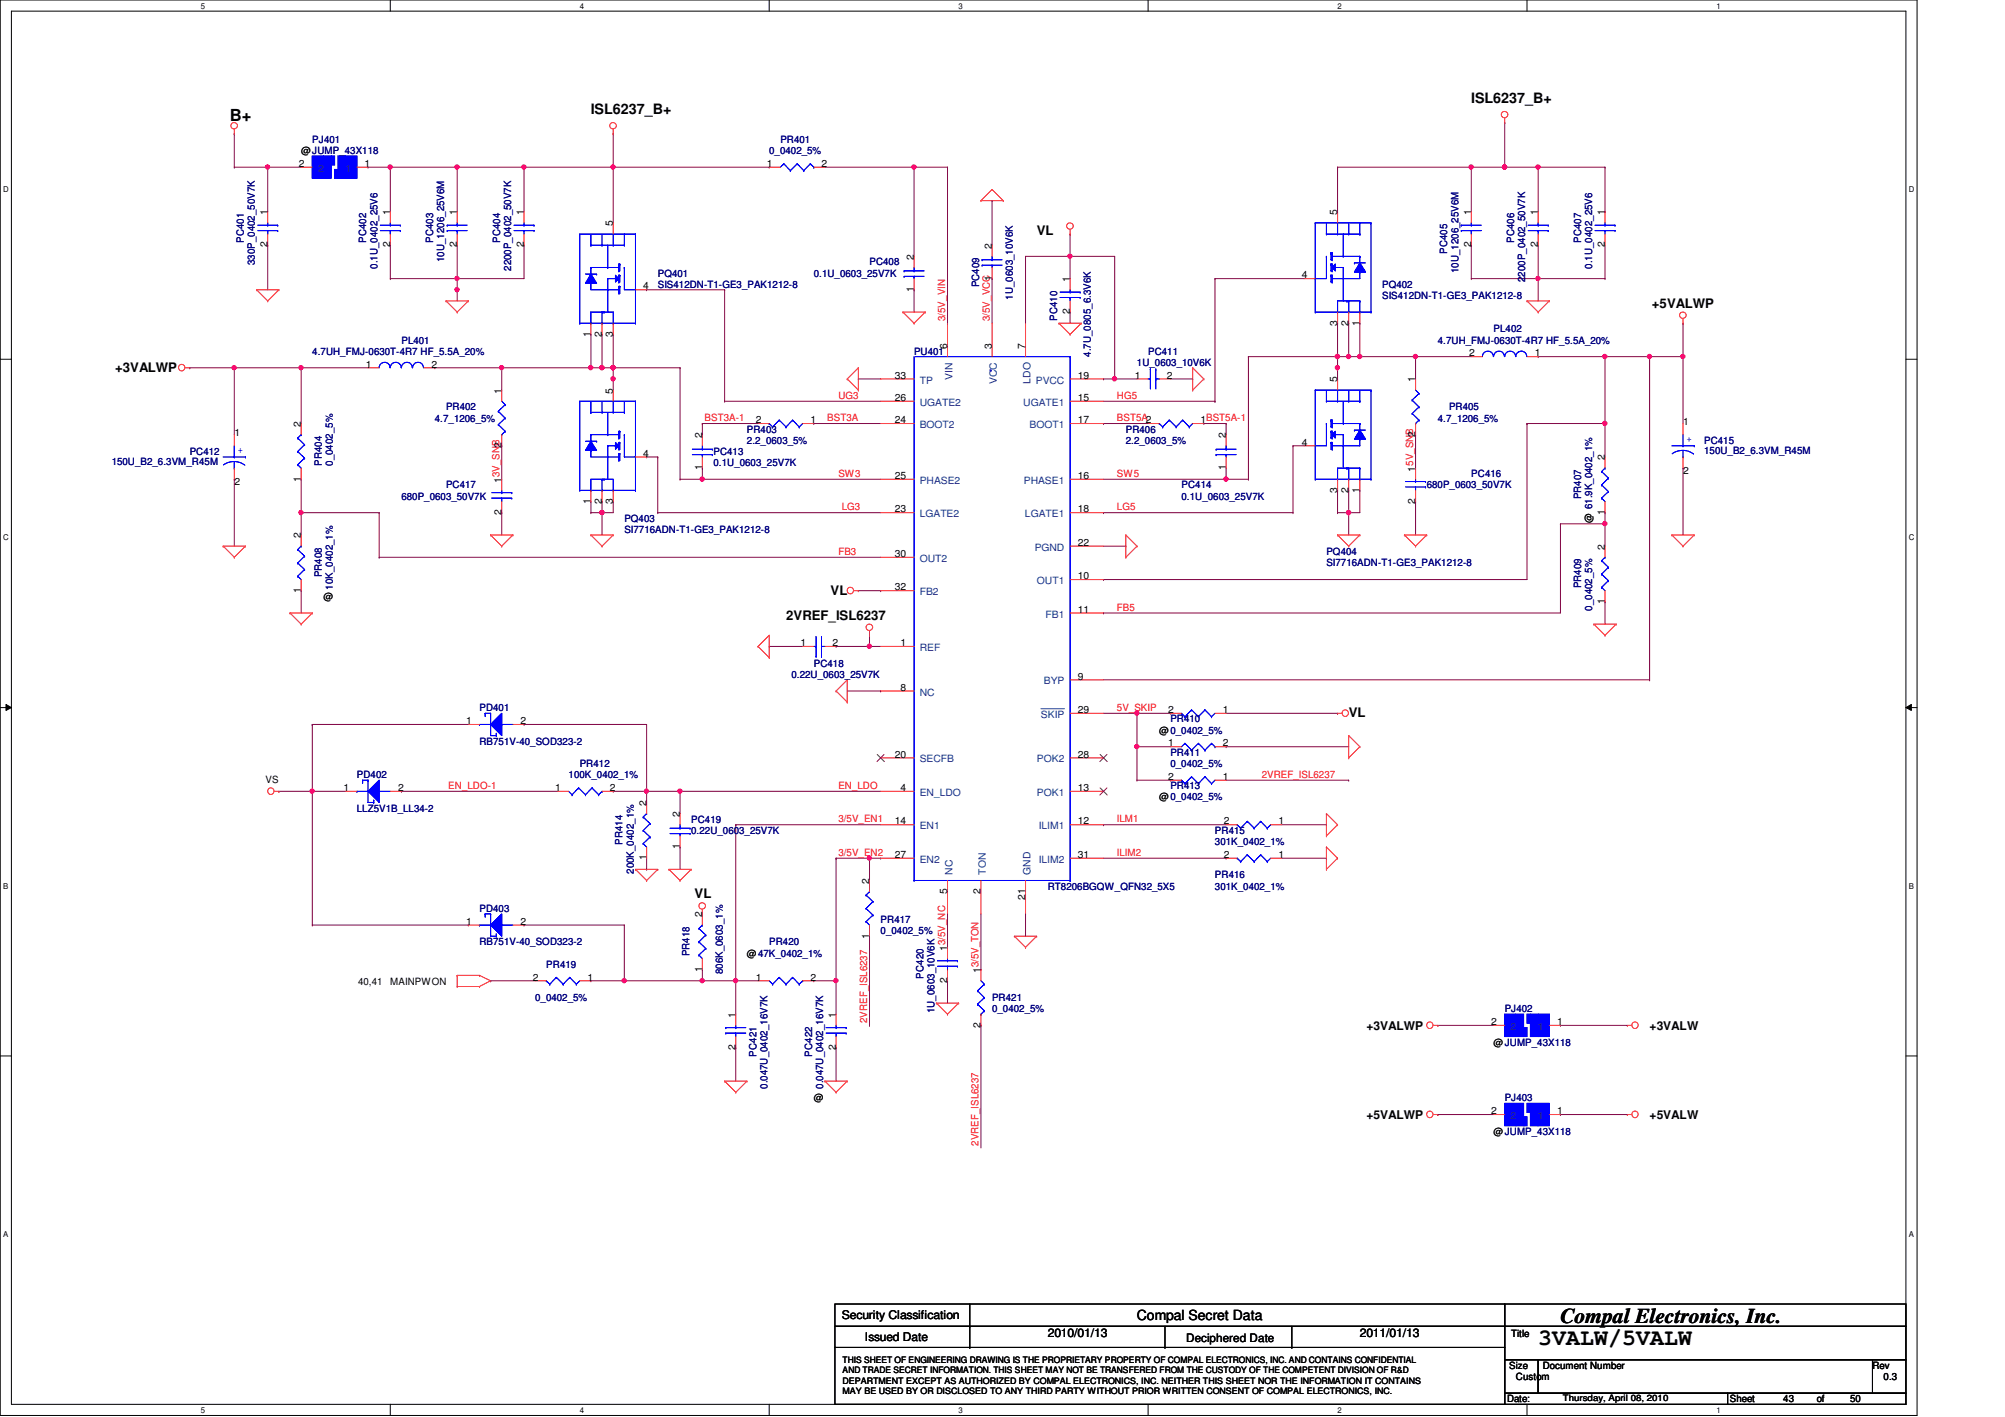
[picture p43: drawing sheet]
<svg xmlns="http://www.w3.org/2000/svg" width="297mm" height="210mm" viewBox="0 0 297 210" stroke-linecap="round" stroke-linejoin="round" font-family="sans-serif">
<defs><g id="words">
<text font-size="3.4" x="227.9" y="199.3">3VALW/5VALW</text>
<text font-size="3.1" x="231.2" y="196">Compal Electronics, Inc.</text>
<text font-size="2.5" x="34" y="17.9">B+</text>
<g font-size="2.1">
<text x="87.5" y="16.8">ISL6237_B+</text>
<text x="218" y="15.2">ISL6237_B+</text>
<text x="168.4" y="195.6">Compal Secret Data</text>
</g>
<g font-size="1.9">
<text x="153.6" y="34.8">VL</text>
<text x="244.7" y="45.6">+5VALWP</text>
<text x="17.1" y="55.2">+3VALWP</text>
<text x="123.1" y="88.2">VL</text>
<text x="116.5" y="91.8">2VREF_ISL6237</text>
<text x="199.8" y="106.2">VL</text>
<text x="102.9" y="133.1">VL</text>
</g>
<g font-size="1.8">
<text x="202.4" y="152.6">+3VALWP</text>
<text x="244.4" y="152.6">+3VALW</text>
<text x="202.4" y="165.8">+5VALWP</text>
<text x="244.4" y="165.8">+5VALW</text>
<text x="124.7" y="195.5">Security Classification</text>
<text x="128.1" y="198.6">Issued Date</text>
<text x="155.2" y="198.1">2010/01/13</text>
<text x="201.5" y="198.1">2011/01/13</text>
</g>
<text font-size="1.7" x="175.7" y="198.8">Deciphered Date</text>
<g font-size="1.5">
<text x="44.6" y="22.8">@JUMP_43X118</text>
<text x="44.3" y="24.7">2</text>
<text x="54" y="24.7">1</text>
<text x="113.6" y="24.7">1</text>
<text x="121.7" y="24.7">2</text>
<text x="39.6" y="31.9" transform="rotate(-90 39.6 31.9)">1</text>
<text x="57.8" y="31.9" transform="rotate(-90 57.8 31.9)">1</text>
<text x="67.7" y="31.9" transform="rotate(-90 67.7 31.9)">1</text>
<text x="77.6" y="31.9" transform="rotate(-90 77.6 31.9)">1</text>
<text x="90.8" y="33.5" transform="rotate(-90 90.8 33.5)">5</text>
<text x="198.1" y="31.9" transform="rotate(-90 198.1 31.9)">5</text>
<text x="217.9" y="31.9" transform="rotate(-90 217.9 31.9)">1</text>
<text x="227.8" y="31.9" transform="rotate(-90 227.8 31.9)">1</text>
<text x="237.7" y="31.9" transform="rotate(-90 237.7 31.9)">1</text>
<text x="39.6" y="36.7" transform="rotate(-90 39.6 36.7)">2</text>
<text x="57.8" y="36.7" transform="rotate(-90 57.8 36.7)">2</text>
<text x="67.7" y="36.7" transform="rotate(-90 67.7 36.7)">2</text>
<text x="77.6" y="36.7" transform="rotate(-90 77.6 36.7)">2</text>
<text x="135.4" y="38.5" transform="rotate(-90 135.4 38.5)">2</text>
<text x="146.9" y="41.6" transform="rotate(-90 146.9 41.6)">1</text>
<text x="146.9" y="36.8" transform="rotate(-90 146.9 36.8)">2</text>
<text x="158.5" y="41.8" transform="rotate(-90 158.5 41.8)">1</text>
<text x="192.9" y="41.2">4</text>
<text x="217.9" y="36.7" transform="rotate(-90 217.9 36.7)">2</text>
<text x="227.8" y="36.7" transform="rotate(-90 227.8 36.7)">2</text>
<text x="237.7" y="36.7" transform="rotate(-90 237.7 36.7)">2</text>
<text x="95.3" y="42.9">4</text>
<text x="135.4" y="43.3" transform="rotate(-90 135.4 43.3)">1</text>
<text x="158.5" y="46.6" transform="rotate(-90 158.5 46.6)">2</text>
<text x="87.5" y="49.9" transform="rotate(-90 87.5 49.9)">1</text>
<text x="89.2" y="49.9" transform="rotate(-90 89.2 49.9)">2</text>
<text x="90.8" y="49.9" transform="rotate(-90 90.8 49.9)">3</text>
<text x="140.3" y="51.7" transform="rotate(-90 140.3 51.7)">6</text>
<text x="146.9" y="51.7" transform="rotate(-90 146.9 51.7)">3</text>
<text x="151.9" y="51.7" transform="rotate(-90 151.9 51.7)">7</text>
<text x="198.1" y="48.2" transform="rotate(-90 198.1 48.2)">3</text>
<text x="199.8" y="48.2" transform="rotate(-90 199.8 48.2)">2</text>
<text x="201.4" y="48.2" transform="rotate(-90 201.4 48.2)">1</text>
<text x="217.6" y="52.8">2</text>
<text x="227.4" y="52.8">1</text>
<text x="54.2" y="54.4">1</text>
<text x="63.9" y="54.4">2</text>
<text x="74.3" y="58.3" transform="rotate(-90 74.3 58.3)">1</text>
<text x="90.8" y="58.3" transform="rotate(-90 90.8 58.3)">5</text>
<text x="132.6" y="59.4">26</text>
<text x="132.6" y="56.1">33</text>
<text x="159.7" y="56.1">19</text>
<text x="159.7" y="59.4">15</text>
<text x="168.1" y="56.1">1</text>
<text x="172.9" y="56.1">2</text>
<text x="198.1" y="56.6" transform="rotate(-90 198.1 56.6)">5</text>
<text x="209.7" y="56.6" transform="rotate(-90 209.7 56.6)">1</text>
<text x="34.8" y="64.6">1</text>
<text x="44.6" y="63.2" transform="rotate(-90 44.6 63.2)">2</text>
<text x="104" y="64.9" transform="rotate(-90 104 64.9)">2</text>
<text x="112" y="62.7">2</text>
<text x="120.1" y="62.7">1</text>
<text x="132.6" y="62.7">24</text>
<text x="159.7" y="62.7">17</text>
<text x="177.8" y="62.7">1BST5A-1</text>
<text x="181.6" y="64.9" transform="rotate(-90 181.6 64.9)">2</text>
<text x="192.9" y="66">4</text>
<text x="209.7" y="64.7" transform="rotate(-90 209.7 64.7)">2</text>
<text x="249.4" y="62.9">1</text>
<text x="34.8" y="71.8">2</text>
<text x="44.6" y="71.3" transform="rotate(-90 44.6 71.3)">1</text>
<text x="74.3" y="71.5" transform="rotate(-90 74.3 71.5)">13V_SNB</text>
<text x="74.3" y="66.4" transform="rotate(-90 74.3 66.4)">2</text>
<text x="95.3" y="67.6">4</text>
<text x="104" y="69.7" transform="rotate(-90 104 69.7)">1</text>
<text x="132.6" y="71">25</text>
<text x="159.7" y="71">16</text>
<text x="181.6" y="69.7" transform="rotate(-90 181.6 69.7)">1</text>
<text x="209.7" y="69.8" transform="rotate(-90 209.7 69.8)">15V_SNB</text>
<text x="237.7" y="68.2" transform="rotate(-90 237.7 68.2)">2</text>
<text x="249.4" y="70.2">2</text>
<text x="74.3" y="76.3" transform="rotate(-90 74.3 76.3)">2</text>
<text x="87.5" y="74.6" transform="rotate(-90 87.5 74.6)">1</text>
<text x="89.2" y="74.6" transform="rotate(-90 89.2 74.6)">2</text>
<text x="90.8" y="74.6" transform="rotate(-90 90.8 74.6)">3</text>
<text x="132.6" y="75.9">23</text>
<text x="159.7" y="75.9">18</text>
<text x="198.1" y="73" transform="rotate(-90 198.1 73)">3</text>
<text x="199.8" y="73" transform="rotate(-90 199.8 73)">2</text>
<text x="201.4" y="73" transform="rotate(-90 201.4 73)">1</text>
<text x="209.7" y="74.6" transform="rotate(-90 209.7 74.6)">2</text>
<text x="235.9" y="77.4" transform="rotate(-90 235.9 77.4)">@ 61.9K_0402_1%</text>
<text x="237.7" y="76.3" transform="rotate(-90 237.7 76.3)">1</text>
<text x="44.6" y="79.8" transform="rotate(-90 44.6 79.8)">2</text>
<text x="132.6" y="82.5">30</text>
<text x="159.7" y="80.9">22</text>
<text x="237.7" y="81.4" transform="rotate(-90 237.7 81.4)">2</text>
<text x="44.6" y="87.8" transform="rotate(-90 44.6 87.8)">1</text>
<text x="47.9" y="88.9">@</text>
<text x="132.6" y="87.5">32</text>
<text x="159.7" y="85.8">10</text>
<text x="237.7" y="89.5" transform="rotate(-90 237.7 89.5)">1</text>
<text x="118.6" y="95.7">1</text>
<text x="123.4" y="95.7">2</text>
<text x="133.4" y="95.7">1</text>
<text x="159.7" y="90.8">11</text>
<text x="159.7" y="100.7">9</text>
<text x="69" y="107.3">1</text>
<text x="77.1" y="107.3">2</text>
<text x="133.4" y="102.3">8</text>
<text x="159.7" y="105.6">29</text>
<text x="173.1" y="105.6">2</text>
<text x="181.1" y="105.6">1</text>
<text x="132.6" y="112.2">20</text>
<text x="159.7" y="112.2">28</text>
<text x="171.7" y="108.7">@0_0402_5%</text>
<text x="173.1" y="110.6">1</text>
<text x="181.1" y="110.6">2</text>
<text x="39.3" y="116">VS</text>
<text x="50.9" y="117.2">1</text>
<text x="59" y="117.2">2</text>
<text x="82.3" y="117.2">1</text>
<text x="90.3" y="117.2">2</text>
<text x="95.8" y="119.4" transform="rotate(-90 95.8 119.4)">2</text>
<text x="133.4" y="117.2">4</text>
<text x="159.7" y="117.2">13</text>
<text x="171.7" y="118.6">@0_0402_5%</text>
<text x="173.1" y="115.5">2</text>
<text x="181.1" y="115.5">1</text>
<text x="100.7" y="125.8" transform="rotate(-90 100.7 125.8)">1</text>
<text x="100.7" y="121" transform="rotate(-90 100.7 121)">2</text>
<text x="132.6" y="122.1">14</text>
<text x="159.7" y="122.1">12</text>
<text x="181.3" y="122.1">2</text>
<text x="189.4" y="122.1">1</text>
<text x="95.8" y="127.5" transform="rotate(-90 95.8 127.5)">1</text>
<text x="128.8" y="130.9" transform="rotate(-90 128.8 130.9)">2</text>
<text x="132.6" y="127.1">27</text>
<text x="159.7" y="127.1">31</text>
<text x="181.3" y="127.1">2</text>
<text x="189.4" y="127.1">1</text>
<text x="69" y="137">1</text>
<text x="77.1" y="137">2</text>
<text x="104" y="135.9" transform="rotate(-90 104 135.9)">2</text>
<text x="140.3" y="132.4" transform="rotate(-90 140.3 132.4)">5</text>
<text x="145.3" y="132.4" transform="rotate(-90 145.3 132.4)">2</text>
<text x="151.9" y="133.3" transform="rotate(-90 151.9 133.3)">21</text>
<text x="104" y="144" transform="rotate(-90 104 144)">1</text>
<text x="110.7" y="141.7">@47K_0402_1%</text>
<text x="128.8" y="139" transform="rotate(-90 128.8 139)">1</text>
<text x="140.3" y="140.8" transform="rotate(-90 140.3 140.8)">13/5V_NC</text>
<text x="53" y="146">40,41</text>
<text x="57.8" y="146">MAINPWON</text>
<text x="78.9" y="145.2">2</text>
<text x="87" y="145.2">1</text>
<text x="112" y="145.2">1</text>
<text x="120.1" y="145.2">2</text>
<text x="140.3" y="145.6" transform="rotate(-90 140.3 145.6)">2</text>
<text x="145.3" y="144.1" transform="rotate(-90 145.3 144.1)">13/5V_TON</text>
<text x="109" y="155.5" transform="rotate(-90 109 155.5)">2</text>
<text x="109" y="150.7" transform="rotate(-90 109 150.7)">1</text>
<text x="123.8" y="155.5" transform="rotate(-90 123.8 155.5)">2</text>
<text x="123.8" y="150.7" transform="rotate(-90 123.8 150.7)">1</text>
<text x="145.3" y="152.2" transform="rotate(-90 145.3 152.2)">2</text>
<text x="220.9" y="151.8">2</text>
<text x="221.3" y="154.9">@JUMP_43X118</text>
<text x="230.7" y="151.8">1</text>
<text x="120.6" y="163.2">@</text>
<text x="220.9" y="165.1">2</text>
<text x="230.7" y="165.1">1</text>
<text x="221.3" y="168.1">@JUMP_43X118</text>
<text x="223.9" y="198">Title</text>
<text x="223.6" y="202.8">Size</text>
<text x="228.6" y="202.8">Document Number</text>
<text x="277.4" y="202.8">Rev</text>
<text x="223.3" y="207.7">Date:</text>
<text x="224.6" y="204.4">Custom</text>
<text x="256.3" y="207.7">Sheet</text>
<text x="264.2" y="207.7">43</text>
<text x="269.2" y="207.7">of</text>
<text x="274.1" y="207.7">50</text>
<text x="279.1" y="204.4">0.3</text>
</g>
<g font-size="1.5" fill="#000080">
<text x="46.3" y="21.2">PJ401</text>
<text x="114" y="22.8">0_0402_5%</text>
<text x="115.6" y="21.2">PR401</text>
<text x="36.1" y="36" transform="rotate(-90 36.1 36)">PC401</text>
<text x="54.3" y="36" transform="rotate(-90 54.3 36)">PC402</text>
<text x="64.2" y="36" transform="rotate(-90 64.2 36)">PC403</text>
<text x="74.1" y="36" transform="rotate(-90 74.1 36)">PC404</text>
<text x="224.3" y="36" transform="rotate(-90 224.3 36)">PC406</text>
<text x="234.2" y="36" transform="rotate(-90 234.2 36)">PC407</text>
<text x="37.8" y="39.3" transform="rotate(-90 37.8 39.3)">330P_0402_50V7K</text>
<text x="55.9" y="39.8" transform="rotate(-90 55.9 39.8)">0.1U_0402_25V6</text>
<text x="65.8" y="38.8" transform="rotate(-90 65.8 38.8)">10U_1206_25V6M</text>
<text x="75.7" y="40.1" transform="rotate(-90 75.7 40.1)">2200P_0402_50V7K</text>
<text x="97.4" y="41">PQ401</text>
<text x="120.6" y="41">0.1U_0603_25V7K</text>
<text x="128.8" y="39.3">PC408</text>
<text x="214.4" y="37.6" transform="rotate(-90 214.4 37.6)">PC405</text>
<text x="216.1" y="40.5" transform="rotate(-90 216.1 40.5)">10U_1206_25V6M</text>
<text x="226" y="41.8" transform="rotate(-90 226 41.8)">2200P_0402_50V7K</text>
<text x="235.9" y="39.8" transform="rotate(-90 235.9 39.8)">0.1U_0402_25V6</text>
<text x="97.4" y="42.6">SIS412DN-T1-GE3_PAK1212-8</text>
<text x="145.1" y="42.6" transform="rotate(-90 145.1 42.6)">PC409</text>
<text x="150" y="44.4" transform="rotate(-90 150 44.4)">1U_0603_10V6K</text>
<text x="156.6" y="47.5" transform="rotate(-90 156.6 47.5)">PC410</text>
<text x="204.8" y="42.6">PQ402</text>
<text x="204.8" y="44.3">SIS412DN-T1-GE3_PAK1212-8</text>
<text x="46.3" y="52.5">4.7UH_FMJ-0630T-4R7 HF_5.5A_20%</text>
<text x="59.5" y="50.9">PL401</text>
<text x="135.4" y="52.5">PU401</text>
<text x="161.6" y="52.8" transform="rotate(-90 161.6 52.8)">4.7U_0805_6.3V6K</text>
<text x="170.1" y="52.5">PC411</text>
<text x="213" y="50.9">4.7UH_FMJ-0630T-4R7 HF_5.5A_20%</text>
<text x="221.3" y="49.2">PL402</text>
<text x="168.4" y="54.2">1U_0603_10V6K</text>
<text x="64.4" y="62.4">4.7_1206_5%</text>
<text x="66.1" y="60.8">PR402</text>
<text x="110.7" y="64.1">PR403</text>
<text x="110.7" y="65.7">2.2_0603_5%</text>
<text x="166.8" y="64.1">PR406</text>
<text x="166.8" y="65.7">2.2_0603_5%</text>
<text x="213" y="62.4">4.7_1206_5%</text>
<text x="214.7" y="60.8">PR405</text>
<text x="252.5" y="65.7">PC415</text>
<text x="16.5" y="68.9">150U_B2_6.3VM_R45M</text>
<text x="28.1" y="67.4">PC412</text>
<text x="47.7" y="69" transform="rotate(-90 47.7 69)">PR404</text>
<text x="49.3" y="69" transform="rotate(-90 49.3 69)">0_0402_5%</text>
<text x="105.7" y="67.4">PC413</text>
<text x="105.7" y="69">0.1U_0603_25V7K</text>
<text x="218" y="70.7">PC416</text>
<text x="252.5" y="67.2">150U_B2_6.3VM_R45M</text>
<text x="59.5" y="74">680P_0603_50V7K</text>
<text x="66.1" y="72.3">PC417</text>
<text x="92.5" y="77.3">PQ403</text>
<text x="175" y="72.3">PC414</text>
<text x="175" y="74">0.1U_0603_25V7K</text>
<text x="211.4" y="72.3">680P_0603_50V7K</text>
<text x="234.2" y="74" transform="rotate(-90 234.2 74)">PR407</text>
<text x="92.5" y="79">SI7716ADN-T1-GE3_PAK1212-8</text>
<text x="196.5" y="82.3">PQ404</text>
<text x="196.5" y="83.9">SI7716ADN-T1-GE3_PAK1212-8</text>
<text x="47.7" y="85.5" transform="rotate(-90 47.7 85.5)">PR408</text>
<text x="49.3" y="87.3" transform="rotate(-90 49.3 87.3)">10K_0402_1%</text>
<text x="234.2" y="87.2" transform="rotate(-90 234.2 87.2)">PR409</text>
<text x="235.9" y="90.5" transform="rotate(-90 235.9 90.5)">0_0402_5%</text>
<text x="117.3" y="100.4">0.22U_0603_25V7K</text>
<text x="120.6" y="98.8">PC418</text>
<text x="71" y="105.4">PD401</text>
<text x="173.4" y="107">PR410</text>
<text x="71" y="110.3">RB751V-40_SOD323-2</text>
<text x="85.9" y="113.6">PR412</text>
<text x="173.4" y="112">PR411</text>
<text x="173.4" y="113.6">0_0402_5%</text>
<text x="52.9" y="115.3">PD402</text>
<text x="84.2" y="115.3">100K_0402_1%</text>
<text x="173.4" y="116.9">PR413</text>
<text x="52.9" y="120.2">LLZ5V1B_LL34-2</text>
<text x="92.2" y="125.1" transform="rotate(-90 92.2 125.1)">PR414</text>
<text x="102.4" y="121.9">PC419</text>
<text x="102.4" y="123.5">0.22U_0603_25V7K</text>
<text x="180" y="123.5">PR415</text>
<text x="180" y="125.2">301K_0402_1%</text>
<text x="93.9" y="129.5" transform="rotate(-90 93.9 129.5)">200K_0402_1%</text>
<text x="155.2" y="131.8">RT8206BGQW_QFN32_5X5</text>
<text x="180" y="130.1">PR416</text>
<text x="180" y="131.8">301K_0402_1%</text>
<text x="71" y="135.1">PD403</text>
<text x="130.5" y="136.7">PR417</text>
<text x="71" y="140">RB751V-40_SOD323-2</text>
<text x="80.9" y="143.3">PR419</text>
<text x="102.1" y="141.6" transform="rotate(-90 102.1 141.6)">PR418</text>
<text x="114" y="140">PR420</text>
<text x="130.5" y="138.4">0_0402_5%</text>
<text x="79.3" y="148.3">0_0402_5%</text>
<text x="107.1" y="144.3" transform="rotate(-90 107.1 144.3)">806K_0603_1%</text>
<text x="136.8" y="144.9" transform="rotate(-90 136.8 144.9)">PC420</text>
<text x="147" y="148.3">PR421</text>
<text x="147" y="149.9">0_0402_5%</text>
<text x="222.9" y="149.9">PJ402</text>
<text x="138.5" y="150.1" transform="rotate(-90 138.5 150.1)">1U_0603_10V6K</text>
<text x="112.1" y="156.5" transform="rotate(-90 112.1 156.5)">PC421</text>
<text x="113.7" y="161.3" transform="rotate(-90 113.7 161.3)">0.047U_0402_16V7K</text>
<text x="120.3" y="156.5" transform="rotate(-90 120.3 156.5)">PC422</text>
<text x="122" y="161.3" transform="rotate(-90 122 161.3)">0.047U_0402_16V7K</text>
<text x="222.9" y="163.2">PJ403</text>
</g>
<g font-size="1.5" fill="#004080">
<text x="47.1" y="25.4">2</text>
<text x="51.2" y="25.4">1</text>
<text x="136.3" y="56.8">TP</text>
<text x="141.1" y="56.2" transform="rotate(-90 141.1 56.2)">VIN</text>
<text x="147.7" y="56.9" transform="rotate(-90 147.7 56.9)">VCC</text>
<text x="152.7" y="56.8" transform="rotate(-90 152.7 56.8)">LDO</text>
<text x="153.5" y="56.8">PVCC</text>
<text x="136.3" y="60.1">UGATE2</text>
<text x="136.3" y="63.4">BOOT2</text>
<text x="151.6" y="60.1">UGATE1</text>
<text x="152.5" y="63.4">BOOT1</text>
<text x="136.3" y="71.7">PHASE2</text>
<text x="151.7" y="71.7">PHASE1</text>
<text x="136.3" y="76.6">LGATE2</text>
<text x="151.8" y="76.6">LGATE1</text>
<text x="136.3" y="83.2">OUT2</text>
<text x="153.3" y="81.6">PGND</text>
<text x="136.3" y="88.2">FB2</text>
<text x="153.6" y="86.5">OUT1</text>
<text x="154.9" y="91.5">FB1</text>
<text x="136.3" y="96.4">REF</text>
<text x="154.6" y="101.4">BYP</text>
<text x="136.3" y="103">NC</text>
<text x="154.2" y="106.3">SKIP</text>
<text x="136.3" y="112.9">SECFB</text>
<text x="153.6" y="112.9">POK2</text>
<text x="136.3" y="117.9">EN_LDO</text>
<text x="153.6" y="117.9">POK1</text>
<text x="136.3" y="122.9">EN1</text>
<text x="153.9" y="122.9">ILIM1</text>
<text x="136.3" y="127.8">EN2</text>
<text x="141.1" y="129.6" transform="rotate(-90 141.1 129.6)">NC</text>
<text x="146" y="129.6" transform="rotate(-90 146 129.6)">TON</text>
<text x="152.7" y="129.6" transform="rotate(-90 152.7 129.6)">GND</text>
<text x="153.9" y="127.8">ILIM2</text>
<text x="223.8" y="152.6">2</text>
<text x="227.8" y="152.6">1</text>
<text x="223.8" y="165.8">2</text>
<text x="227.8" y="165.8">1</text>
</g>
<g font-size="1.5" fill="#f00">
<text x="140" y="47.5" transform="rotate(-90 140 47.5)">3/5V_VIN</text>
<text x="146.6" y="47.5" transform="rotate(-90 146.6 47.5)">3/5V_VCC</text>
<text x="124.2" y="59.1">UG3</text>
<text x="165.5" y="59.1">HG5</text>
<text x="104.4" y="62.4">BST3A-1</text>
<text x="122.6" y="62.4">BST3A</text>
<text x="165.5" y="62.4">BST5A2</text>
<text x="124.2" y="70.7">SW3</text>
<text x="165.5" y="70.7">SW5</text>
<text x="124.7" y="75.6">LG3</text>
<text x="165.5" y="75.6">LG5</text>
<text x="124.2" y="82.2">FB3</text>
<text x="165.5" y="90.5">FB5</text>
<text x="165.5" y="105.3">5V_SKIP</text>
<text x="66.4" y="116.9">EN_LDO-1</text>
<text x="124.2" y="116.9">EN_LDO</text>
<text x="186.9" y="115.2">2VREF_ISL6237</text>
<text x="124.2" y="121.8">3/5V_EN1</text>
<text x="165.5" y="121.8">ILM1</text>
<text x="124.2" y="126.8">3/5V_EN2</text>
<text x="165.5" y="126.8">ILIM2</text>
<text x="128.5" y="151.6" transform="rotate(-90 128.5 151.6)">2VREF_ISL6237</text>
<text x="145" y="169.7" transform="rotate(-90 145 169.7)">2VREF_ISL6237</text>
</g>
<g font-size="1.5" fill="#00f">
<text x="249.8" y="65.4">+</text>
<text x="35.2" y="67.1">+</text>
</g>
<g font-size="1.3">
<text x="124.8" y="201.9">THIS SHEET OF ENGINEERING DRAWING IS THE PROPRIETARY PROPERTY OF COMPAL ELECTRONICS, INC. AND CONTAINS CONFIDENTIAL</text>
<text x="124.8" y="203.5">AND TRADE SECRET INFORMATION. THIS SHEET MAY NOT BE TRANSFERED FROM THE CUSTODY OF THE COMPETENT DIVISION OF R&amp;D</text>
<text x="124.8" y="205">DEPARTMENT EXCEPT AS AUTHORIZED BY COMPAL ELECTRONICS, INC. NEITHER THIS SHEET NOR THE INFORMATION IT CONTAINS</text>
<text x="124.8" y="206.5">MAY BE USED BY OR DISCLOSED TO ANY THIRD PARTY WITHOUT PRIOR WRITTEN CONSENT OF COMPAL ELECTRONICS, INC.</text>
<text x="231.5" y="207.6">Thursday, April 08, 2010</text>
</g>
<g font-size="1.2">
<text x="29.8" y="1.3">5</text>
<text x="85.9" y="1.3">4</text>
<text x="142" y="1.3">3</text>
<text x="198.2" y="1.3">2</text>
<text x="254.3" y="1.3">1</text>
<text x=".5" y="28.5">D</text>
<text x="282.8" y="28.5">D</text>
<text x=".5" y="80.1">C</text>
<text x="282.8" y="80.1">C</text>
<text x=".5" y="131.7">B</text>
<text x="282.8" y="131.7">B</text>
<text x=".5" y="183.3">A</text>
<text x="282.8" y="183.3">A</text>
<text x="29.8" y="209.3">5</text>
<text x="85.9" y="209.3">4</text>
<text x="142" y="209.3">3</text>
<text x="198.2" y="209.3">2</text>
<text x="254.3" y="209.3">1</text>
</g>
</g></defs>
<path d="M0 0h284v209.7h-284zM1.7 1.7h280.7v206.3h-280.7z" fill="none" stroke="#000" stroke-width=".15"/>
<g fill="#fff">
<path d="M29.8 .2h.5v1.3h-.5z"/>
<path d="M29.8 208.2h.5v1.3h-.5z"/>
</g>
<path d="M57.8 0v1.7M57.8 208v1.7" fill="none" stroke="#000" stroke-width=".15"/>
<g fill="#fff">
<path d="M85.9 .2h.6v1.3h-.6z"/>
<path d="M85.9 208.2h.6v1.3h-.6z"/>
</g>
<path d="M114 0v1.7M114 208v1.7" fill="none" stroke="#000" stroke-width=".15"/>
<g fill="#fff">
<path d="M142 .2h.6v1.3h-.6z"/>
<path d="M142 208.2h.6v1.3h-.6z"/>
</g>
<path d="M170.1 0v1.7M170.1 208v1.7" fill="none" stroke="#000" stroke-width=".15"/>
<g fill="#fff">
<path d="M198.2 .2h.6v1.3h-.6z"/>
<path d="M198.2 208.2h.6v1.3h-.6z"/>
</g>
<path d="M226.2 0v1.7M226.2 208v1.7" fill="none" stroke="#000" stroke-width=".15"/>
<g fill="#fff">
<path d="M254.3 .2h.6v1.3h-.6z"/>
<path d="M254.3 208.2h.6v1.3h-.6z"/>
<path d="M.5 27.4h.8v1.3h-.8z"/>
<path d="M282.8 27.4h.8v1.3h-.8z"/>
<path d="M.5 79h.8v1.3h-.8z"/>
<path d="M282.8 79h.8v1.3h-.8z"/>
</g>
<path d="M0 53.2h1.7M282.4 53.2h1.6" fill="none" stroke="#000" stroke-width=".15"/>
<g fill="#fff">
<path d="M.5 130.6h.7v1.3h-.7z"/>
<path d="M282.8 130.6h.7v1.3h-.7z"/>
</g>
<path d="M0 104.8h1.7M.9 104.4l.8 .4-.8 .4zM282.4 104.8l.8-.4v.8zM282.4 104.8h1.6" fill="none" stroke="#000" stroke-width=".15"/>
<path d="M.9 104.4l.8 .4-.8 .4zM282.4 104.8l.8-.4v.8z" fill="#000"/>
<g fill="#fff">
<path d="M.5 182.2h.7v1.3h-.7z"/>
<path d="M282.8 182.2h.7v1.3h-.7z"/>
</g>
<path d="M0 156.4h1.7M282.4 156.4h1.6" fill="none" stroke="#000" stroke-width=".15"/>
<g fill="none" stroke="#800040" stroke-width=".15">
<path d="M39.7 24.8h.1M39.7 24.8h4.9M198.2 24.8h.1M198.2 24.8h19.8M64.4 54.5h.1M64.4 54.5h9.9M74.3 54.5h.1M74.3 54.5v3.3M74.3 75.9h.1M74.3 66h.1M74.3 66v5M74.3 75.9v3.3"/>
<path d="M249.3 69.3h.1M249.3 69.3v9.9M114 95.8h.1M114 95.8h4.9M128.8 95.8h.1M128.8 94.1h.1M128.8 94.1v1.7M128.8 95.8h1.7M46.3 107.3h.1M46.3 107.3h23.1M77.6 107.3h.1M77.6 107.3h18.2v9.9"/>
<path d="M95.8 117.2h.1M77.6 137h.1M77.6 137h14.9M92.5 137h.1M92.5 137v8.3M128.8 138.7v13.2M120.6 145.3h.1M120.6 145.3h3.3M128.8 151.9h.1"/>
</g>
<circle cx="128.8" cy="95.7" r=".32" fill="#f0f"/>
<circle cx="128.8" cy="95.7" r=".32" fill="none" stroke="#f0f" stroke-width=".15"/>
<g fill="none" stroke="#800040" stroke-width=".15">
<path d="M135.4 24.8h5M140.4 24.8h.1M90.8 54.5h.1M90.8 54.5h9.9M135.4 42.9h.1M135.4 42.9v3.3M163.5 59.4h16.5M180 59.4h.1M180 41.3v18.1M89.2 75.9h.1M89.2 75.9v3.3M163.5 127.1h18.1"/>
<path d="M181.6 127.1h.1"/>
</g>
<circle cx="89.2" cy="75.9" r=".32" fill="#f0f"/>
<circle cx="89.2" cy="75.9" r=".32" fill="none" stroke="#f0f" stroke-width=".15"/>
<path d="M135.4 24.8h.1M135.4 24.8v13.2M199.8 47.9h.1M199.8 47.9v4.9" fill="none" stroke="#800040" stroke-width=".15"/>
<circle cx="199.8" cy="52.8" r=".32" fill="#f0f"/>
<circle cx="199.8" cy="52.8" r=".32" fill="none" stroke="#f0f" stroke-width=".15"/>
<path d="M123.9 145.3h.1M123.9 145.3v4.9" fill="none" stroke="#800040" stroke-width=".15"/>
<circle cx="123.8" cy="145.3" r=".32" fill="#f0f"/>
<circle cx="123.8" cy="145.3" r=".32" fill="none" stroke="#f0f" stroke-width=".15"/>
<path d="M237.8 62.7h.1M237.8 62.7v5M237.8 89.2h.1M237.8 89.2v3.3M90.8 117.2h.1M90.8 117.2h5M95.8 117.2h.1M95.8 117.2v1.7M100.7 125.5h.1M100.7 125.5v3.3" fill="none" stroke="#800040" stroke-width=".15"/>
<circle cx="237.8" cy="62.7" r=".32" fill="#f0f"/>
<circle cx="237.8" cy="62.7" r=".32" fill="none" stroke="#f0f" stroke-width=".15"/>
<path d="M120.6 62.7h.1M120.6 62.7h9.9M100.7 117.2h.1M100.7 117.2v3.3M109 145.3h.1M109 145.3h3.3" fill="none" stroke="#800040" stroke-width=".15"/>
<circle cx="100.7" cy="117.2" r=".32" fill="#f0f"/>
<circle cx="100.7" cy="117.2" r=".32" fill="none" stroke="#f0f" stroke-width=".15"/>
<path d="M107.4 59.4h.1M107.4 59.4h23.1M44.6 75.9h.1M44.6 75.9v3.3M100.7 117.2h.1M100.7 117.2h29.8" fill="none" stroke="#800040" stroke-width=".15"/>
<circle cx="44.6" cy="75.9" r=".32" fill="#f0f"/>
<circle cx="44.6" cy="75.9" r=".32" fill="none" stroke="#f0f" stroke-width=".15"/>
<path d="M34.7 54.5h.1M34.7 54.5v9.9M44.6 87.5h.1M44.6 87.5v3.3" fill="none" stroke="#800040" stroke-width=".15"/>
<circle cx="34.7" cy="54.5" r=".32" fill="#f0f"/>
<circle cx="34.7" cy="54.5" r=".32" fill="none" stroke="#f0f" stroke-width=".15"/>
<path d="M28.1 54.5h.1M28.1 54.5h6.6M180 41.3h.1M180 41.3h13.2M249.3 52.8h.1M249.3 52.8v9.9M34.7 71h.1M34.7 71v9.9M163.5 62.7h.1M163.5 62.7h6.6" fill="none" stroke="#800040" stroke-width=".15"/>
<circle cx="249.3" cy="52.8" r=".32" fill="#f0f"/>
<circle cx="249.3" cy="52.8" r=".32" fill="none" stroke="#f0f" stroke-width=".15"/>
<path d="M185 52.8h.1M185 52.8v18.2M46.3 117.2h.1M46.3 117.2h4.9M95.8 117.2h.1M95.8 117.2h4.9" fill="none" stroke="#800040" stroke-width=".15"/>
<circle cx="95.8" cy="117.2" r=".32" fill="#f0f"/>
<circle cx="95.8" cy="117.2" r=".32" fill="none" stroke="#f0f" stroke-width=".15"/>
<path d="M163.5 71h18.1M181.6 71h.1" fill="none" stroke="#800040" stroke-width=".15"/>
<circle cx="181.6" cy="71" r=".32" fill="#f0f"/>
<circle cx="181.6" cy="71" r=".32" fill="none" stroke="#f0f" stroke-width=".15"/>
<path d="M74.3 54.5h.1M74.3 54.5h13.2M163.5 75.9h.1M163.5 75.9h28.1M178.3 62.7h.1M178.3 62.7h3.3M181.6 62.7h.1M181.6 62.7v1.7M189.9 122.2h6.6M196.5 122.2h.1" fill="none" stroke="#800040" stroke-width=".15"/>
<circle cx="74.3" cy="54.5" r=".32" fill="#f0f"/>
<circle cx="74.3" cy="54.5" r=".32" fill="none" stroke="#f0f" stroke-width=".15"/>
<path d="M199.8 75.9h.1M199.8 75.9v3.3" fill="none" stroke="#800040" stroke-width=".15"/>
<circle cx="199.8" cy="75.9" r=".32" fill="#f0f"/>
<circle cx="199.8" cy="75.9" r=".32" fill="none" stroke="#f0f" stroke-width=".15"/>
<g fill="none" stroke="#800040" stroke-width=".15">
<path d="M34.7 19.8h.1M34.7 19.8v5M77.6 24.8h.1M77.6 24.8h13.2M89.2 75.9h.1M89.2 75.9h1.6M97.4 67.7h.1M97.4 67.7v8.2M181.6 71h.1M181.6 69.3v1.7M181.6 71h3.4M185 71h.1"/>
<path d="M189.9 127.1h6.6M196.5 127.1h.1"/>
</g>
<circle cx="90.8" cy="24.7" r=".32" fill="#f0f"/>
<circle cx="90.8" cy="24.7" r=".32" fill="none" stroke="#f0f" stroke-width=".15"/>
<circle cx="77.6" cy="24.7" r=".32" fill="#f0f"/>
<circle cx="77.6" cy="24.7" r=".32" fill="none" stroke="#f0f" stroke-width=".15"/>
<g fill="none" stroke="#800040" stroke-width=".15">
<path d="M90.8 19.8h.1M90.8 19.8v5M222.9 24.8h.1M222.9 24.8h5M227.9 36.3h.1M227.9 36.3v5M67.7 41.3h.1M67.7 41.3h9.9M87.5 49.5h.1M87.5 49.5v5M95.8 42.9h.1M95.8 42.9h11.6"/>
<path d="M100.7 54.5h.1M100.7 54.5v16.5M107.4 42.9h.1M107.4 42.9v16.5M249.3 47.9h.1M249.3 47.9v4.9M100.7 71h.1M100.7 71h29.8M104.1 71h.1M163.5 90.8h.1M163.5 90.8h67.7"/>
</g>
<circle cx="222.9" cy="24.7" r=".32" fill="#f0f"/>
<circle cx="222.9" cy="24.7" r=".32" fill="none" stroke="#f0f" stroke-width=".15"/>
<path d="M227.9 24.8h.1M227.9 24.8v6.6" fill="none" stroke="#800040" stroke-width=".15"/>
<circle cx="227.9" cy="24.7" r=".32" fill="#f0f"/>
<circle cx="227.9" cy="24.7" r=".32" fill="none" stroke="#f0f" stroke-width=".15"/>
<path d="M227.9 41.3h.1M227.9 41.3v3.3" fill="none" stroke="#800040" stroke-width=".15"/>
<circle cx="227.9" cy="41.2" r=".32" fill="#f0f"/>
<circle cx="227.9" cy="41.2" r=".32" fill="none" stroke="#f0f" stroke-width=".15"/>
<path d="M222.9 18.2h.1M222.9 18.2v6.6M140.4 24.8v23.1M218 36.3h.1M218 36.3v5M140.4 47.9h.1M163.5 80.9h3.3M166.8 80.9h.1" fill="none" stroke="#800040" stroke-width=".15"/>
<circle cx="222.9" cy="24.7" r=".32" fill="#f0f"/>
<circle cx="222.9" cy="24.7" r=".32" fill="none" stroke="#f0f" stroke-width=".15"/>
<g fill="none" stroke="#800040" stroke-width=".15">
<path d="M218 24.8h.1M218 24.8v6.6M44.6 54.5h.1M44.6 54.5h9.9M199.8 52.8h.1M199.8 52.8h1.7M209.7 52.8h.1M209.7 52.8h8.3M191.6 75.9h.1M191.6 66v9.9M198.2 72.6h.1M198.2 75.9h.1"/>
<path d="M198.2 72.6v3.3M199.8 72.6h.1M199.8 72.6v3.3h-1.6M226.2 62.7h.1M226.2 62.7v23.2h-62.7M226.2 62.7h11.6M163.5 85.9h.1M163.5 122.2h.1M163.5 122.2h18.1"/>
</g>
<circle cx="199.8" cy="75.9" r=".32" fill="#f0f"/>
<circle cx="199.8" cy="75.9" r=".32" fill="none" stroke="#f0f" stroke-width=".15"/>
<path d="M237.8 52.8h.1M237.8 52.8h6.6M168.4 110.6h.1M168.4 105.7v4.9" fill="none" stroke="#800040" stroke-width=".15"/>
<circle cx="168.4" cy="105.6" r=".32" fill="#f0f"/>
<circle cx="168.4" cy="105.6" r=".32" fill="none" stroke="#f0f" stroke-width=".15"/>
<circle cx="168.4" cy="110.6" r=".32" fill="#f0f"/>
<circle cx="168.4" cy="110.6" r=".32" fill="none" stroke="#f0f" stroke-width=".15"/>
<path d="M237.8 52.8h.1M237.8 52.8v9.9M237.8 77.6h.1M237.8 77.6v3.3M168.4 110.6h.1M168.4 110.6h5" fill="none" stroke="#800040" stroke-width=".15"/>
<circle cx="237.8" cy="52.8" r=".32" fill="#f0f"/>
<circle cx="237.8" cy="52.8" r=".32" fill="none" stroke="#f0f" stroke-width=".15"/>
<g fill="none" stroke="#800040" stroke-width=".15">
<path d="M147 29.7h.1M147 29.7v6.6M147 41.3h.1M147 41.3v6.6M201.5 47.9h.1M201.5 47.9v4.9M56.2 82.5h.1M56.2 82.5h74.3M125.5 102.4h5M130.5 102.4h.1M168.4 105.7h5M173.4 105.7h.1"/>
<path d="M181.6 110.6h.1M181.6 110.6h18.2M109 155.2h.1M109 155.2v4.9M123.9 155.2h.1M123.9 155.2v4.9"/>
</g>
<circle cx="201.4" cy="52.8" r=".32" fill="#f0f"/>
<circle cx="201.4" cy="52.8" r=".32" fill="none" stroke="#f0f" stroke-width=".15"/>
<path d="M123.9 127.1h.1M123.9 127.1h4.9M109 145.3h.1M109 145.3v4.9" fill="none" stroke="#800040" stroke-width=".15"/>
<circle cx="109" cy="145.3" r=".32" fill="#f0f"/>
<circle cx="109" cy="145.3" r=".32" fill="none" stroke="#f0f" stroke-width=".15"/>
<path d="M104.1 62.7h.1M104.1 62.7h8.2M104.1 62.7v1.7M231.2 77.6h6.6M237.8 77.6h.1M123.9 127.1h.1M123.9 127.1v18.2" fill="none" stroke="#800040" stroke-width=".15"/>
<circle cx="237.8" cy="77.6" r=".32" fill="#f0f"/>
<circle cx="237.8" cy="77.6" r=".32" fill="none" stroke="#f0f" stroke-width=".15"/>
<path d="M198.2 24.8h.1M198.2 24.8v6.6M104.1 69.3h.1M104.1 69.3v1.7M109 122.2h.1M109 122.2h21.5" fill="none" stroke="#800040" stroke-width=".15"/>
<circle cx="104" cy="71" r=".32" fill="#f0f"/>
<circle cx="104" cy="71" r=".32" fill="none" stroke="#f0f" stroke-width=".15"/>
<path d="M165.1 56.1h.1M165.1 56.1h3.3M231.2 77.6h.1M231.2 77.6v13.2M95.8 128.8h.1M95.8 127.1v1.7M145.3 151.9h.1M145.3 151.9v18.2" fill="none" stroke="#800040" stroke-width=".15"/>
<circle cx="165.1" cy="56.1" r=".32" fill="#f0f"/>
<circle cx="165.1" cy="56.1" r=".32" fill="none" stroke="#f0f" stroke-width=".15"/>
<g fill="none" stroke="#800040" stroke-width=".15">
<path d="M44.6 54.5h.1M44.6 54.5v8.2M173.4 56.1h3.3M176.7 56.1h.1M44.6 75.9h.1M44.6 71h.1M44.6 75.9h11.6M44.6 71v4.9M97.4 75.9h.1M97.4 75.9h33.1M163.5 100.7h80.9M244.4 100.7h.1"/>
<path d="M151.9 135.4h.1M151.9 135.4v3.3M72.7 145.3h.1M72.7 145.3h6.6"/>
</g>
<circle cx="44.6" cy="54.5" r=".32" fill="#f0f"/>
<circle cx="44.6" cy="54.5" r=".32" fill="none" stroke="#f0f" stroke-width=".15"/>
<path d="M67.7 42.9h.1M67.7 42.9v1.7" fill="none" stroke="#800040" stroke-width=".15"/>
<circle cx="67.7" cy="42.9" r=".32" fill="#f0f"/>
<circle cx="67.7" cy="42.9" r=".32" fill="none" stroke="#f0f" stroke-width=".15"/>
<path d="M77.6 36.3h.1M77.6 36.3v5M34.7 54.5h.1M34.7 54.5h9.9M87.5 74.3h.1M87.5 74.3v1.6M89.2 74.3h.1M89.2 74.3v1.6M127.2 87.5h3.3M130.5 87.5h.1M104.1 145.3h.1M104.1 145.3h4.9" fill="none" stroke="#800040" stroke-width=".15"/>
<circle cx="89.2" cy="75.9" r=".32" fill="#f0f"/>
<circle cx="89.2" cy="75.9" r=".32" fill="none" stroke="#f0f" stroke-width=".15"/>
<g fill="none" stroke="#800040" stroke-width=".15">
<path d="M77.6 24.8h.1M77.6 24.8v6.6M90.8 24.8h.1M90.8 24.8v8.2M151.9 38h.1M151.9 38v9.9M151.9 38h6.6M158.5 38h.1M165.1 38v18.1M127.2 56.1h.1M127.2 56.1h3.3M163.5 56.1h.1"/>
<path d="M163.5 56.1h1.6M165.1 56.1h.1M244.4 52.8h.1M244.4 52.8v47.9M87.5 75.9h.1M87.5 75.9h1.7M90.8 74.3h.1M90.8 74.3v1.6M123.9 95.8h.1M123.9 95.8h4.9M163.5 105.7h4.9M168.4 105.7h.1"/>
</g>
<circle cx="244.4" cy="52.8" r=".32" fill="#f0f"/>
<circle cx="244.4" cy="52.8" r=".32" fill="none" stroke="#f0f" stroke-width=".15"/>
<path d="M158.5 38h.1M158.5 34.7h.1M158.5 38h6.6M158.5 34.7v3.3M87.5 54.5h.1M87.5 54.5h1.7M244.4 52.8h.1M244.4 52.8h4.9" fill="none" stroke="#800040" stroke-width=".15"/>
<circle cx="87.5" cy="54.5" r=".32" fill="#f0f"/>
<circle cx="87.5" cy="54.5" r=".32" fill="none" stroke="#f0f" stroke-width=".15"/>
<path d="M89.2 54.5h.1M89.2 54.5h1.6" fill="none" stroke="#800040" stroke-width=".15"/>
<circle cx="90.8" cy="54.5" r=".32" fill="#f0f"/>
<circle cx="90.8" cy="54.5" r=".32" fill="none" stroke="#f0f" stroke-width=".15"/>
<circle cx="89.2" cy="54.5" r=".32" fill="#f0f"/>
<circle cx="89.2" cy="54.5" r=".32" fill="none" stroke="#f0f" stroke-width=".15"/>
<path d="M158.5 38h.1M158.5 38v3.3M237.8 75.9h.1M237.8 75.9v1.7" fill="none" stroke="#800040" stroke-width=".15"/>
<circle cx="158.5" cy="37.9" r=".32" fill="#f0f"/>
<circle cx="158.5" cy="37.9" r=".32" fill="none" stroke="#f0f" stroke-width=".15"/>
<path d="M158.5 46.2h.1M158.5 46.2v1.7M56.2 75.9h.1M56.2 75.9v6.6M128.8 127.1h.1M128.8 127.1h1.7M128.8 127.1v3.3M130.5 127.1h.1" fill="none" stroke="#800040" stroke-width=".15"/>
<circle cx="128.8" cy="127.1" r=".32" fill="#f0f"/>
<circle cx="128.8" cy="127.1" r=".32" fill="none" stroke="#f0f" stroke-width=".15"/>
<path d="M89.2 49.5h.1M89.2 49.5v5" fill="none" stroke="#800040" stroke-width=".15"/>
<circle cx="89.2" cy="54.5" r=".32" fill="#f0f"/>
<circle cx="89.2" cy="54.5" r=".32" fill="none" stroke="#f0f" stroke-width=".15"/>
<path d="M90.8 49.5h.1M90.8 49.5v5" fill="none" stroke="#800040" stroke-width=".15"/>
<circle cx="90.8" cy="54.5" r=".32" fill="#f0f"/>
<circle cx="90.8" cy="54.5" r=".32" fill="none" stroke="#f0f" stroke-width=".15"/>
<path d="M122.2 24.8h13.2M135.4 24.8h.1M227.9 52.8h.1M227.9 52.8h9.9M181.6 105.7h16.6M198.2 105.7h.1" fill="none" stroke="#800040" stroke-width=".15"/>
<circle cx="135.4" cy="24.7" r=".32" fill="#f0f"/>
<circle cx="135.4" cy="24.7" r=".32" fill="none" stroke="#f0f" stroke-width=".15"/>
<path d="M57.8 24.8h.1M57.8 24.8v6.6M90.8 24.8h23.2M114 24.8h.1M227.9 24.8h9.9M237.8 24.8h.1M237.8 31.4h.1M237.8 24.8v6.6M237.8 36.3v5M218 41.3h.1M218 41.3h9.9M237.8 41.3h.1" fill="none" stroke="#800040" stroke-width=".15"/>
<circle cx="57.8" cy="24.7" r=".32" fill="#f0f"/>
<circle cx="57.8" cy="24.7" r=".32" fill="none" stroke="#f0f" stroke-width=".15"/>
<path d="M54.5 24.8h.1M54.5 24.8h13.2M57.8 24.8h.1M67.7 24.8h.1M67.7 36.3h.1M67.7 24.8v6.6M67.7 36.3v5M109 122.2h.1M109 122.2v23.1M104.1 143.6h.1M104.1 143.6v1.7" fill="none" stroke="#800040" stroke-width=".15"/>
<circle cx="104" cy="145.3" r=".32" fill="#f0f"/>
<circle cx="104" cy="145.3" r=".32" fill="none" stroke="#f0f" stroke-width=".15"/>
<path d="M90.8 56.1h.1M90.8 56.1v1.7M145.3 135.4v8.2M92.5 145.3h.1M92.5 145.3h11.6M145.3 143.6h.1" fill="none" stroke="#800040" stroke-width=".15"/>
<circle cx="90.8" cy="56.1" r=".32" fill="#f0f"/>
<circle cx="90.8" cy="56.1" r=".32" fill="none" stroke="#f0f" stroke-width=".15"/>
<path d="M198.2 47.9h.1M198.2 54.5h.1M198.2 47.9v4.9M198.2 54.5v1.6M95.8 67.7h.1M95.8 67.7h1.6" fill="none" stroke="#800040" stroke-width=".15"/>
<circle cx="198.1" cy="54.5" r=".32" fill="#f0f"/>
<circle cx="198.1" cy="54.5" r=".32" fill="none" stroke="#f0f" stroke-width=".15"/>
<g fill="none" stroke="#800040" stroke-width=".15">
<path d="M57.8 36.3v5M57.8 41.3h.1M57.8 41.3h9.9M67.7 41.3h.1M185 52.8h14.8M198.2 52.8h.1M227.9 41.3h.1M227.9 41.3h9.9M191.6 66h.1M191.6 66h1.6M201.5 72.6h.1M201.5 72.6v3.3"/>
<path d="M46.3 107.3h.1M46.3 107.3v9.9M59.5 117.2h.1M59.5 117.2h23.1M213 165.1h.1M213 165.1h8.3"/>
</g>
<circle cx="198.1" cy="52.8" r=".32" fill="#f0f"/>
<circle cx="198.1" cy="52.8" r=".32" fill="none" stroke="#f0f" stroke-width=".15"/>
<path d="M39.7 24.8h.1M39.7 24.8v6.6" fill="none" stroke="#800040" stroke-width=".15"/>
<circle cx="39.6" cy="24.7" r=".32" fill="#f0f"/>
<circle cx="39.6" cy="24.7" r=".32" fill="none" stroke="#f0f" stroke-width=".15"/>
<path d="M34.7 24.8h.1M34.7 24.8h5M39.7 36.3h.1M39.7 36.3v6.6M209.7 52.8h.1M209.7 52.8v3.3M213 151.9h.1M213 151.9h8.3M231.2 151.9h.1M231.2 151.9h9.9" fill="none" stroke="#800040" stroke-width=".15"/>
<circle cx="209.7" cy="52.8" r=".32" fill="#f0f"/>
<circle cx="209.7" cy="52.8" r=".32" fill="none" stroke="#f0f" stroke-width=".15"/>
<path d="M201.5 52.8h.1M201.5 52.8h8.2M199.8 75.9h.1M199.8 75.9h1.7M209.7 74.3h.1M209.7 64.4h.1M209.7 64.4v4.9M209.7 74.3v4.9M87.5 145.3h.1M87.5 145.3h5M231.2 165.1h.1M231.2 165.1h9.9" fill="none" stroke="#800040" stroke-width=".15"/>
<circle cx="92.5" cy="145.3" r=".32" fill="#f0f"/>
<circle cx="92.5" cy="145.3" r=".32" fill="none" stroke="#f0f" stroke-width=".15"/>
<path d="M218 24.8h.1M218 24.8h4.9M140.4 145.3h.1M140.4 145.3v3.3" fill="none" stroke="#800040" stroke-width=".15"/>
<circle cx="217.9" cy="24.7" r=".32" fill="#f0f"/>
<circle cx="217.9" cy="24.7" r=".32" fill="none" stroke="#f0f" stroke-width=".15"/>
<path d="M46.3 117.2v19.8M46.3 137h.1M140.4 135.4h.1M140.4 135.4v4.9" fill="none" stroke="#800040" stroke-width=".15"/>
<circle cx="46.2" cy="117.2" r=".32" fill="#f0f"/>
<circle cx="46.2" cy="117.2" r=".32" fill="none" stroke="#f0f" stroke-width=".15"/>
<path d="M67.7 24.8h.1M67.7 24.8h9.9M41.3 117.2h.1M41.3 117.2h5" fill="none" stroke="#800040" stroke-width=".15"/>
<circle cx="67.7" cy="24.7" r=".32" fill="#f0f"/>
<circle cx="67.7" cy="24.7" r=".32" fill="none" stroke="#f0f" stroke-width=".15"/>
<path d="M67.7 41.3h.1M67.7 41.3v1.6M168.4 115.6h.1M168.4 110.6v5M168.4 115.6h5M173.4 115.6h.1M181.6 115.6h18.2M199.8 115.6h.1M46.3 137h23.1M69.4 137h.1" fill="none" stroke="#800040" stroke-width=".15"/>
<circle cx="67.7" cy="41.2" r=".32" fill="#f0f"/>
<circle cx="67.7" cy="41.2" r=".32" fill="none" stroke="#f0f" stroke-width=".15"/>
<path d="M90.8 54.5h.1M90.8 54.5v1.6" fill="none" stroke="#800040" stroke-width=".15"/>
<circle cx="90.8" cy="54.5" r=".32" fill="#f0f"/>
<circle cx="90.8" cy="54.5" r=".32" fill="none" stroke="#f0f" stroke-width=".15"/>
<path d="M198.2 52.8h.1M198.2 52.8v1.7" fill="none" stroke="#800040" stroke-width=".15"/>
<circle cx="198.1" cy="52.8" r=".32" fill="#f0f"/>
<circle cx="198.1" cy="52.8" r=".32" fill="none" stroke="#f0f" stroke-width=".15"/>
<g fill="none" stroke="#f00" stroke-width=".15">
<path d="M34.7 19.8h.1M34.7 19.1v.7M90.8 19.8h.1M90.8 19.1v.7M222.9 18.2h.1M222.9 17.5v.7M77.6 31.4v1.6M77.6 34.7v1.6M114 24.8h1.6M120.6 24.8h1.6M145.3 29.7h.1M145.3 29.7h3.3"/>
<path d="M147 28.1h.1M147 28.1l-1.7 1.6M147 28.1l1.6 1.6M148.6 29.7h.1M158.5 34.7h.1M158.5 34v.7M27.4 54.5h.7M28.1 54.5h.1M38 42.9h.1M38 42.9h3.3M38 42.9l1.7 1.7M39.7 44.6h.1"/>
<path d="M41.3 42.9h.1M41.3 42.9l-1.6 1.7M66.1 44.6h.1M66.1 44.6h3.3M66.1 44.6l1.6 1.6M67.7 46.2h.1M69.4 44.6h.1M69.4 44.6l-1.7 1.6M125.5 56.1h.1M125.5 56.1l1.7 1.7M127.2 57.8h.1M127.2 54.5h.1"/>
<path d="M127.2 54.5v3.3M127.2 54.5l-1.7 1.6M133.8 46.2h.1M133.8 46.2h3.3M133.8 46.2l1.6 1.7M135.4 47.9h.1M137.1 46.2h.1M137.1 46.2l-1.7 1.7M156.9 47.9h.1M156.9 47.9h3.3M156.9 47.9l1.6 1.6M158.5 49.5h.1"/>
<path d="M160.2 47.9h.1M160.2 47.9l-1.7 1.6M176.7 54.5h.1M176.7 57.8h.1M176.7 54.5v3.3M176.7 54.5l1.6 1.6M178.3 56.1h.1M178.3 56.1l-1.6 1.7M226.2 44.6h.1M226.2 44.6h3.3M226.2 44.6l1.7 1.6M227.9 46.2h.1"/>
<path d="M229.5 44.6h.1M229.5 44.6l-1.6 1.6M249.3 47.9h.1M249.3 47.2v.7M72.7 79.2h.1M72.7 79.2h3.3M72.7 79.2l1.6 1.7M76 79.2h.1M76 79.2l-1.7 1.7M87.5 79.2h.1M87.5 79.2h3.3M87.5 79.2l1.7 1.7"/>
<path d="M90.8 79.2h.1M90.8 79.2l-1.6 1.7M166.8 79.2h.1M166.8 79.2v3.3M166.8 79.2l1.6 1.7M198.2 79.2h.1M198.2 79.2h3.3M198.2 79.2l1.6 1.7M201.5 79.2h.1M201.5 79.2l-1.7 1.7M208.1 79.2h.1M208.1 79.2h3.3"/>
<path d="M208.1 79.2l1.6 1.7M211.4 79.2h.1M211.4 79.2l-1.7 1.7M247.7 79.2h.1M247.7 79.2h3.3M247.7 79.2l1.6 1.7M251 79.2h.1M251 79.2l-1.7 1.7M33.1 80.9h.1M33.1 80.9h3.3M33.1 80.9l1.6 1.6M34.7 82.5h.1"/>
<path d="M36.4 80.9h.1M36.4 80.9l-1.7 1.6M43 90.8h.1M43 90.8h3.3M43 90.8l1.6 1.7M44.6 92.5h.1M46.3 90.8h.1M46.3 90.8l-1.7 1.7M74.3 80.9h.1M89.2 80.9h.1M112.3 95.8h.1M112.3 95.8l1.7 1.6"/>
<path d="M114 97.4h.1M114 94.1h.1M114 94.1v3.3M114 94.1l-1.7 1.7M126.5 87.5h.7M127.2 87.5h.1M128.8 94.1h.1M128.8 93.4v.7M166.8 82.5h.1M168.4 80.9h.1M168.4 80.9l-1.6 1.6M199.8 80.9h.1"/>
<path d="M209.7 80.9h.1M236.1 92.5h.1M236.1 92.5h3.3M236.1 92.5l1.7 1.6M237.8 94.1h.1M239.4 92.5h.1M239.4 92.5l-1.6 1.6M249.3 80.9h.1M40.6 117.2h.7M41.3 117.2h.1M123.9 102.4h.1M123.9 102.4l1.6 1.6"/>
<path d="M125.5 104h.1M125.5 100.7h.1M125.5 100.7l-1.6 1.7M125.5 100.7v3.3M198.2 105.7h.1M198.2 105.7h.6M199.8 109h.1M199.8 112.3h.1M199.8 109v3.3M199.8 109l1.7 1.6M201.5 110.6h.1M201.5 110.6l-1.7 1.7"/>
<path d="M94.1 128.8h.1M94.1 128.8h3.3M94.1 128.8l1.7 1.6M95.8 130.4h.1M97.4 128.8h.1M97.4 128.8l-1.6 1.6M99.1 128.8h.1M99.1 128.8h3.3M99.1 128.8l1.6 1.6M100.7 130.4h.1M102.4 128.8h.1M102.4 128.8l-1.7 1.6"/>
<path d="M104.1 135.4h.1M104.1 134.7v.7M150.3 138.7h.1M150.3 138.7h3.3M150.3 138.7l1.6 1.6M153.6 138.7h.1M153.6 138.7l-1.7 1.6M181.6 122.2h1.7M188.3 122.2h1.6M196.5 125.5h.1M196.5 128.8h.1M196.5 120.5h.1"/>
<path d="M196.5 123.8h.1M196.5 120.5v3.3M196.5 125.5v3.3M196.5 125.5l1.7 1.6M196.5 120.5l1.7 1.7M198.2 127.1h.1M198.2 122.2h.1M198.2 127.1l-1.7 1.7M198.2 122.2l-1.7 1.6M67.7 144.5h.1M67.7 146.1h.1M67.7 144.5h3.3"/>
<path d="M67.7 144.5v1.6M67.7 146.1h3.3M71 144.5h.1M71 146.1h.1M71 144.5l1.7 .8M72.7 145.3h.1M72.7 145.3l-1.7 .8M138.7 148.6h.1M138.7 148.6h3.3M138.7 148.6l1.7 1.6M140.4 150.2h.1M142 148.6h.1"/>
<path d="M142 148.6l-1.6 1.6M151.9 140.3h.1M212.3 151.9h.7M213 151.9h.1M241.1 151.9h.1M241.1 151.9h.7M107.4 160.1h.1M107.4 160.1h3.3M107.4 160.1l1.6 1.7M109 161.8h.1M110.7 160.1h.1M110.7 160.1l-1.7 1.7"/>
<path d="M122.2 160.1h.1M122.2 160.1h3.3M122.2 160.1l1.7 1.7M123.9 161.8h.1M125.5 160.1h.1M125.5 160.1l-1.6 1.7M212.3 165.1h.7M213 165.1h.1M241.1 165.1h.1M241.1 165.1h.7"/>
<circle cx="34.7" cy="18.6" r=".48"/>
<circle cx="90.8" cy="18.6" r=".48"/>
<circle cx="222.9" cy="17" r=".48"/>
<circle cx="158.5" cy="33.5" r=".48"/>
<circle cx="26.9" cy="54.5" r=".48"/>
<circle cx="249.3" cy="46.7" r=".48"/>
<circle cx="126" cy="87.5" r=".48"/>
<circle cx="128.8" cy="92.9" r=".48"/>
<circle cx="40.1" cy="117.2" r=".48"/>
<circle cx="199.3" cy="105.6" r=".48"/>
<circle cx="104" cy="134.2" r=".48"/>
<circle cx="211.8" cy="151.9" r=".48"/>
<circle cx="242.2" cy="151.9" r=".48"/>
<circle cx="211.8" cy="165.1" r=".48"/>
<circle cx="242.2" cy="165.1" r=".48"/>
</g>
<g fill="none" stroke="#000" stroke-width=".15">
<path d="M123.7 193.2h99.2v3.3h-99.2zM123.7 196.5h99.2v3.1h-99.2zM123.7 199.6h99.2v8.4h-99.2zM143.7 196.5h.1M143.7 199.6h.1M143.7 193.2v6.4M172.6 199.6h.1M172.6 196.5v3.1M191.4 199.6h.1M191.4 196.5v3.1M222.9 193.2h59.5v3.3h-59.5zM222.9 196.5h59.5v4.9h-59.5z"/>
<path d="M222.9 201.4h5v5h-5zM222.9 206.4h33v1.6h-33zM227.9 201.4h49.5v5h-49.5zM255.9 206.4h26.5v1.6h-26.5zM277.4 201.4h5v5h-5z"/>
</g>
<g fill="none" stroke="#00f" stroke-width=".15">
<path d="M76.2 34.2h2.9M76.2 33.4h2.9M77.6 33.4h.1M77.6 34.2h.1M77.6 33v.4M77.6 34.2v.5M79.1 34.2h.1M79.1 33.4h.1M116.1 24.3h.1M116.1 24.3l-.5 .5M116.1 24.3l1 1M117.1 25.3h.1"/>
<path d="M118.1 24.3h.1M118.1 24.3l-1 1M118.1 24.3l1 1M119.1 25.3h.1M120.1 24.3h.1M120.1 24.3l-1 1M120.1 24.3l.5 .5M120.6 24.8h.1M183.3 122.2h.1M183.3 122.2l.5 .5M183.8 122.7h.1M184.8 121.7h.1"/>
<path d="M184.8 121.7l1 1M184.8 121.7l-1 1M185.8 122.7h.1M186.8 121.7h.1M186.8 121.7l.9 1M186.8 121.7l-1 1M187.7 122.7h.1M188.3 122.2l-.6 .5"/>
</g>
<path d="M201.5 63.7l.8 1.4h-1.6z" fill="#00f"/>
<path d="M201.5 63.7l.8 1.4h-1.6z" fill="none" stroke="#00f" stroke-width=".15"/>
<path d="M197.8 63.9v1l-.4-.5z" fill="#00f"/>
<g fill="none" stroke="#00f" stroke-width=".15">
<path d="M194.9 57.8h.1M194.9 57.8h8.2M194.9 57.8v13.2M196.5 59.4h.1M196.5 57.8v1.6M196.5 59.4h5M198.2 59.4h.1M198.2 57.8v1.6M199 59.4v3.3M199.8 59.4h.1M199.8 57.8v1.6M201.5 59.4h.1"/>
<path d="M201.5 57.8v1.6M203.1 57.8h.1M203.1 57.8v13.2M194.9 71h.1M194.9 66h.1M194.9 71h8.2M196.5 62.7h.1M196.5 62.7v3.3h-1.6M197.2 65.5h.1M197.2 63.9h.1M197.2 62.2h.1M197.2 62.2v1h.2"/>
<path d="M197.2 63.9v1h.2M197.2 65.5v1h.2M197.2 65.5h.2M197.2 63.9h.2M197.2 62.2h.2M197.4 66.5h.1M197.4 65.5h.1M197.4 64.9h.1M197.4 63.9h.1M197.4 63.2h.1M197.4 62.2h.1M197.4 66h.1"/>
<path d="M197.4 62.2v1M197.4 63.9v1M197.4 65.5v1M197.4 62.7h4.1M197.8 63.9v1l-.4-.5zM197.8 64.4h.1M197.8 64.4h1.2M198.2 71h.1M199 62.7h.1M199 66h.1M199 64.4h.1M199 64.4v4.9"/>
<path d="M199.5 69.3h.1M199.6 69.3h.1M199.8 71h.1M199.8 69.3h.1M199.8 69.3v1.7M200.7 63.7h.1M200.7 63.7h1.6M201.5 65.1h.1M201.5 62.7h.1M201.5 69.3h.1M201.5 71h.1M201.5 62.7v1"/>
<path d="M201.5 65.1v.9h-4.1M201.5 69.3v1.7M201.5 69.3h-3.3v1.7M203.1 71h.1"/>
</g>
<path d="M201.5 63.7l.8 1.4h-1.6z" fill="#00f"/>
<path d="M201.5 63.7l.8 1.4h-1.6z" fill="none" stroke="#00f" stroke-width=".15"/>
<path d="M197.8 63.9v1l-.4-.5z" fill="#00f"/>
<g fill="none" stroke="#00f" stroke-width=".15">
<path d="M194.9 57.8h.1M194.9 57.8h8.2M194.9 57.8v13.2M196.5 59.4h.1M196.5 57.8v1.6M196.5 59.4h5M198.2 59.4h.1M198.2 57.8v1.6M199 59.4v3.3M199.8 59.4h.1M199.8 57.8v1.6M201.5 59.4h.1"/>
<path d="M201.5 57.8v1.6M203.1 57.8h.1M203.1 57.8v13.2M194.9 71h.1M194.9 66h.1M194.9 71h8.2M196.5 62.7h.1M196.5 62.7v3.3h-1.6M197.2 65.5h.1M197.2 63.9h.1M197.2 62.2h.1M197.2 62.2v1h.2"/>
<path d="M197.2 63.9v1h.2M197.2 65.5v1h.2M197.2 65.5h.2M197.2 63.9h.2M197.2 62.2h.2M197.4 66.5h.1M197.4 65.5h.1M197.4 64.9h.1M197.4 63.9h.1M197.4 63.2h.1M197.4 62.2h.1M197.4 66h.1"/>
<path d="M197.4 62.2v1M197.4 63.9v1M197.4 65.5v1M197.4 62.7h4.1M197.8 63.9v1l-.4-.5zM197.8 64.4h.1M197.8 64.4h1.2M198.2 71h.1M199 62.7h.1M199 66h.1M199 64.4h.1M199 64.4v4.9"/>
<path d="M199.5 69.3h.1M199.6 69.3h.1M199.8 71h.1M199.8 69.3h.1M199.8 69.3v1.7M200.7 63.7h.1M200.7 63.7h1.6M201.5 65.1h.1M201.5 62.7h.1M201.5 69.3h.1M201.5 71h.1M201.5 62.7v1"/>
<path d="M201.5 65.1v.9h-4.1M201.5 69.3v1.7M201.5 69.3h-3.3v1.7M203.1 71h.1"/>
</g>
<path d="M198.2 56.1v1.7M193.2 66h1.7M198.2 71v1.6M199.8 71v1.6M201.5 71v1.6" fill="none" stroke="#f00" stroke-width=".15"/>
<path d="M72.7 137l1.6-1.6v3.3z" fill="#00f"/>
<g fill="none" stroke="#00f" stroke-width=".15">
<path d="M71 137h.1M71 137h1.7M71.9 135.4h.1M71.9 135.7h.1M71.9 135.4h.8M71.9 135.4v.3M72.7 137l1.6-1.6v3.3zM72.7 135.4h.1M72.7 135.4v3.3h.8M73.5 138.7h.1M73.5 138.3h.1M73.5 138.3v.4"/>
<path d="M74.3 137h.1M74.3 137h1.7"/>
</g>
<path d="M72.7 137l1.6-1.6v3.3z" fill="#00f"/>
<g fill="none" stroke="#00f" stroke-width=".15">
<path d="M38.2 34.2h2.9M38.2 33.4h2.9M39.7 33.4h.1M39.7 34.2h.1M39.7 33v.4M39.7 34.2v.5M41.1 34.2h.1M41.1 33.4h.1M209.2 59.3h.1M209.2 59.3l1 1M209.7 57.8l.5 .5M210.2 58.3h.1"/>
<path d="M210.2 58.3l-1 1M209.2 61.3h.1M209.2 61.3l1 .9M209.7 62.7h.1M210.2 60.3h.1M210.2 62.2h.1M210.2 60.3l-1 1M210.2 62.2l-.5 .5M84.2 117.2l.5 .5M84.7 117.7h.1M85.7 116.7h.1M85.7 116.7l-1 1"/>
<path d="M85.7 116.7l1 1M86.7 117.7h.1M87.7 116.7h.1M87.7 116.7l-1 1M87.7 116.7l1 1M88.7 117.7h.1M89.2 117.2h.1M89.2 117.2l-.5 .5M175.6 110.1h.1M175.6 110.1l-.6 .5M175.6 110.1l.9 1M176.5 111.1h.1"/>
<path d="M177.5 110.1h.1M177.5 110.1l-1 1M177.5 110.1l1 1M178.5 111.1h.1M179.5 110.1h.1M179.5 110.1l-1 1M179.5 110.1l.5 .5M180 110.6h.1M71 137h.1M71 137h1.7M71.9 135.4h.1M71.9 135.7h.1"/>
<path d="M71.9 135.4h.8M71.9 135.4v.3M72.7 137l1.6-1.6v3.3zM72.7 135.4h.1M72.7 135.4v3.3h.8M73.5 138.7h.1M73.5 138.3h.1M73.5 138.3v.4M74.3 137h.1M74.3 137h1.7M99.3 122.7h2.9M99.3 123.5h2.9"/>
<path d="M100.7 123.5h.1M100.7 122.7h.1M100.7 122.2v.5M100.7 123.5v.3M102.2 122.7h.1M102.2 123.5h.1M107.5 153h.1M107.5 152.2h.1M107.5 153h3M107.5 152.2h3M109 152.2h.1M109 153h.1"/>
<path d="M109 151.9v.3M109 153v.5M122.4 153h2.9M122.4 152.2h2.9M123.9 152.2h.1M123.9 153h.1M123.9 151.9v.3M123.9 153v.5M125.3 153h.1M125.3 152.2h.1"/>
</g>
<g fill="none" stroke="#f00" stroke-width=".15">
<path d="M39.7 31.4v1.6M39.7 34.7v1.6M209.7 56.1v1.7M209.7 62.7v1.7M82.6 117.2h1.6M89.2 117.2h1.6M173.4 110.6h1.6M180 110.6h1.6M69.4 137h1.6M76 137h1.6M100.7 120.5v1.7M100.7 123.8v1.7"/>
<path d="M109 150.2v1.7M109 153.5v1.7M123.9 150.2v1.7M123.9 153.5v1.7"/>
</g>
<path d="M227.9 163.4h1.6v3.4h-1.6z" fill-rule="evenodd" fill="#00f"/>
<path d="M227.9 163.4h1.6v3.4h-1.6z" fill="none" stroke="#00f" stroke-width=".15"/>
<path d="M226.7 163.4h1.2v3.4h-1.2z" fill-rule="evenodd" fill="#00f"/>
<path d="M226.7 163.4h1.2v3.4h-1.2z" fill="none" stroke="#00f" stroke-width=".15"/>
<path d="M226.2 163.4h.5v1.4h-.5z" fill-rule="evenodd" fill="#00f"/>
<path d="M226.2 163.4h.5v1.4h-.5z" fill="none" stroke="#00f" stroke-width=".15"/>
<path d="M225.7 165.4h.5v1.4h-.5z" fill-rule="evenodd" fill="#00f"/>
<path d="M225.7 165.4h.5v1.4h-.5z" fill="none" stroke="#00f" stroke-width=".15"/>
<path d="M224.6 163.4h1.1v3.4h-1.1z" fill-rule="evenodd" fill="#00f"/>
<path d="M224.6 163.4h1.1v3.4h-1.1z" fill="none" stroke="#00f" stroke-width=".15"/>
<path d="M222.9 163.4h1.7v3.4h-1.7z" fill-rule="evenodd" fill="#00f"/>
<path d="M222.9 163.4h1.7v3.4h-1.7z" fill="none" stroke="#00f" stroke-width=".15"/>
<path d="M227.9 163.4h1.6v3.4h-1.6z" fill-rule="evenodd" fill="#00f"/>
<path d="M227.9 163.4h1.6v3.4h-1.6z" fill="none" stroke="#00f" stroke-width=".15"/>
<path d="M226.7 163.4h1.2v3.4h-1.2z" fill-rule="evenodd" fill="#00f"/>
<path d="M226.7 163.4h1.2v3.4h-1.2z" fill="none" stroke="#00f" stroke-width=".15"/>
<path d="M226.2 163.4h.5v1.4h-.5z" fill-rule="evenodd" fill="#00f"/>
<path d="M226.2 163.4h.5v1.4h-.5z" fill="none" stroke="#00f" stroke-width=".15"/>
<path d="M225.7 165.4h.5v1.4h-.5z" fill-rule="evenodd" fill="#00f"/>
<path d="M225.7 165.4h.5v1.4h-.5z" fill="none" stroke="#00f" stroke-width=".15"/>
<path d="M224.6 163.4h1.1v3.4h-1.1z" fill-rule="evenodd" fill="#00f"/>
<path d="M224.6 163.4h1.1v3.4h-1.1z" fill="none" stroke="#00f" stroke-width=".15"/>
<path d="M222.9 163.4h1.7v3.4h-1.7z" fill-rule="evenodd" fill="#00f"/>
<path d="M222.9 163.4h1.7v3.4h-1.7z" fill="none" stroke="#00f" stroke-width=".15"/>
<path d="M221.3 165.1h1.6M229.5 165.1h1.7" fill="none" stroke="#f00" stroke-width=".15"/>
<path d="M227.9 150.2h1.6v3.3h-1.6z" fill-rule="evenodd" fill="#00f"/>
<path d="M227.9 150.2h1.6v3.3h-1.6z" fill="none" stroke="#00f" stroke-width=".15"/>
<path d="M226.7 150.2h1.2v3.3h-1.2z" fill-rule="evenodd" fill="#00f"/>
<path d="M226.7 150.2h1.2v3.3h-1.2z" fill="none" stroke="#00f" stroke-width=".15"/>
<path d="M226.2 150.2h.5v1.4h-.5z" fill-rule="evenodd" fill="#00f"/>
<path d="M226.2 150.2h.5v1.4h-.5z" fill="none" stroke="#00f" stroke-width=".15"/>
<path d="M225.7 152.2h.5v1.3h-.5z" fill-rule="evenodd" fill="#00f"/>
<path d="M225.7 152.2h.5v1.3h-.5z" fill="none" stroke="#00f" stroke-width=".15"/>
<path d="M224.6 150.2h1.1v3.3h-1.1z" fill-rule="evenodd" fill="#00f"/>
<path d="M224.6 150.2h1.1v3.3h-1.1z" fill="none" stroke="#00f" stroke-width=".15"/>
<path d="M222.9 150.2h1.7v3.3h-1.7z" fill-rule="evenodd" fill="#00f"/>
<path d="M222.9 150.2h1.7v3.3h-1.7z" fill="none" stroke="#00f" stroke-width=".15"/>
<path d="M227.9 150.2h1.6v3.3h-1.6z" fill-rule="evenodd" fill="#00f"/>
<path d="M227.9 150.2h1.6v3.3h-1.6z" fill="none" stroke="#00f" stroke-width=".15"/>
<path d="M226.7 150.2h1.2v3.3h-1.2z" fill-rule="evenodd" fill="#00f"/>
<path d="M226.7 150.2h1.2v3.3h-1.2z" fill="none" stroke="#00f" stroke-width=".15"/>
<path d="M226.2 150.2h.5v1.4h-.5z" fill-rule="evenodd" fill="#00f"/>
<path d="M226.2 150.2h.5v1.4h-.5z" fill="none" stroke="#00f" stroke-width=".15"/>
<path d="M225.7 152.2h.5v1.3h-.5z" fill-rule="evenodd" fill="#00f"/>
<path d="M225.7 152.2h.5v1.3h-.5z" fill="none" stroke="#00f" stroke-width=".15"/>
<path d="M224.6 150.2h1.1v3.3h-1.1z" fill-rule="evenodd" fill="#00f"/>
<path d="M224.6 150.2h1.1v3.3h-1.1z" fill="none" stroke="#00f" stroke-width=".15"/>
<path d="M222.9 150.2h1.7v3.3h-1.7z" fill-rule="evenodd" fill="#00f"/>
<g fill="none" stroke="#00f" stroke-width=".15">
<path d="M219.6 52.8a.8 .8 0 0 1 .8-.8 .8 .8 0 0 1 .8 .8M221.3 52.8a.8 .8 0 0 1 .8-.8 .8 .8 0 0 1 .8 .8M222.9 52.8a.8 .8 0 0 1 .8-.8 .8 .8 0 0 1 .8 .8M224.6 52.8a.8 .8 0 0 1 .8-.8 .8 .8 0 0 1 .8 .8M102.6 66.5h2.9M102.6 67.4h2.9M104.1 67.4h.1M104.1 66.5h.1M104.1 66v.5M104.1 67.4v.3M105.5 66.5h.1M105.5 67.4h.1"/>
<path d="M114 62.7h.1M114 62.7l.5 .5M114.5 63.2h.1M115.4 62.2h.1M115.4 62.2l1.1 1M115.4 62.2l-.9 1M116.5 63.2h.1M117.4 62.2h.1M117.4 62.2l1 1M117.4 62.2l-.9 1M118.4 63.2h.1M118.9 62.7l-.5 .5"/>
<path d="M171.7 62.7h.1M171.7 62.7l.6 .5M172.3 63.2h.1M173.2 62.2h.1M173.2 62.2l1 1M173.2 62.2l-.9 1M174.2 63.2h.1M175.2 62.2h.1M175.2 62.2l1 1M175.2 62.2l-1 1M176.2 63.2h.1M176.7 62.7l-.5 .5"/>
<path d="M247.7 66h3.3M249.3 66h.1M249.3 66.7a2.44 2.44 0 0 1 1.6 .6M249.3 66.7a2.57 2.57 0 0 0-1.6 .5M249.3 67.7h.1M249.3 64.4v1.6M249.3 66.7v1M251 66h.1M103.5 139.5h.1M103.5 137.5h.1M103.5 139.5l1.1 1M103.5 137.5l1.1 1"/>
<path d="M104.1 137h.1M104.1 137l-.6 .5M104.6 138.5h.1M104.6 138.5l-1.1 1M103.5 141.5h.1M103.5 141.5l.6 .5M104.6 140.5h.1M104.6 140.5l-1.1 1M114 145.3l.5 .5M114.5 145.8h.1M115.4 144.8h.1M115.4 144.8l-.9 1"/>
<path d="M115.4 144.8l1.1 1M116.5 145.8h.1M117.4 144.8h.1M117.4 144.8l-.9 1M117.4 144.8l1 1M118.4 145.8h.1M118.9 145.3h.1M118.9 145.3l-.5 .5M144.8 146.8h.1M144.8 148.8h.1M144.8 146.8l1 1M144.8 148.8l1 .9"/>
<path d="M145.3 150.2h.1M145.3 145.3l.5 .5M145.8 145.8h.1M145.8 147.8h.1M145.8 149.7h.1M145.8 145.8l-1 1M145.8 147.8l-1 1M145.8 149.7l-.5 .5M222.9 150.2h1.7v3.3h-1.7z"/>
</g>
<g fill="none" stroke="#f00" stroke-width=".15">
<path d="M218 52.8h1.6M226.2 52.8h1.7M104.1 64.4v1.6M104.1 67.7v1.6M112.3 62.7h1.7M118.9 62.7h1.7M170.1 62.7h1.6M176.7 62.7h1.6M249.3 62.7v1.7M249.3 67.7v1.6M104.1 135.4v1.6M104.1 142v1.6"/>
<path d="M112.3 145.3h1.7M118.9 145.3h1.7M145.3 143.6v1.7M145.3 150.2v1.7M221.3 151.9h1.6M229.5 151.9h1.7"/>
</g>
<path d="M72.7 107.3l1.6-1.6v3.3z" fill="#00f"/>
<g fill="none" stroke="#00f" stroke-width=".15">
<path d="M71 107.3h.1M71 107.3h1.7M71.9 105.7h.1M71.9 106h.1M71.9 105.7h.8M71.9 105.7v.3M72.7 107.3l1.6-1.6v3.3zM72.7 105.7h.1M72.7 105.7v3.3h.8M73.5 109h.1M73.5 108.6h.1M73.5 108.6v.4"/>
<path d="M74.3 107.3h.1M74.3 107.3h1.7"/>
</g>
<path d="M72.7 107.3l1.6-1.6v3.3z" fill="#00f"/>
<g fill="none" stroke="#00f" stroke-width=".15">
<path d="M135.4 39.6v.5M145.5 38.5h.1M145.5 39.3h.1M145.5 38.5h3M145.5 39.3h3M147 39.3h.1M147 38.5h.1M147 38v.5M147 39.3v.3M216.5 34.2h.1M216.5 33.4h.1M216.5 34.2h3"/>
<path d="M216.5 33.4h3M218 33.4h.1M218 34.2h.1M218 33v.4M218 34.2v.5M56.2 54.5a.8 .8 0 0 1 .8-.8 .8 .8 0 0 1 .8 .8M57.8 54.5a.8 .8 0 0 1 .8-.8 .8 .8 0 0 1 .8 .8M59.5 54.5a.8 .8 0 0 1 .8-.8 .8 .8 0 0 1 .8 .8M61.1 54.5a.8 .8 0 0 1 .8-.8 .8 .8 0 0 1 .8 .8M133.9 40.1h.1M133.9 40.9h.1M133.9 40.1h3"/>
<path d="M133.9 40.9h3M135.4 40.9h.1M135.4 40.1h.1M135.4 40.9v.4M170.1 56.1h.3M170.4 56.1h.1M170.4 54.7h.1M170.4 54.7v2.9M171.2 54.7h.1M171.2 56.1h.1M171.2 56.1h.5M171.2 54.7v2.9"/>
<path d="M208.2 72.1h3M208.2 71.3h3M209.7 71.3h.1M209.7 72.1h.1M209.7 71v.3M209.7 72.1v.5M211.2 72.1h.1M211.2 71.3h.1M71 107.3h.1M71 107.3h1.7M71.9 105.7h.1M71.9 106h.1"/>
<path d="M71.9 105.7h.8M71.9 105.7v.3M72.7 107.3l1.6-1.6v3.3zM72.7 105.7h.1M72.7 105.7v3.3h.8M73.5 109h.1M73.5 108.6h.1M73.5 108.6v.4M74.3 107.3h.1M74.3 107.3h1.7M128.3 136.5h.1M128.3 134.6h.1"/>
<path d="M128.3 132.6h.1M128.3 136.5l.5 .5M128.3 134.6l1 1M128.3 132.6l1 1M128.8 132.1h.1M128.8 132.1l-.5 .5M129.3 135.6h.1M129.3 133.6h.1M129.3 135.6l-1 .9M129.3 133.6l-1 1"/>
</g>
<g fill="none" stroke="#f00" stroke-width=".15">
<path d="M135.4 38v1.6M147 36.3v1.7M147 39.6v1.7M218 31.4v1.6M218 34.7v1.6M54.5 54.5h1.7M62.8 54.5h1.6M135.4 41.3v1.6M168.4 56.1h1.7M171.7 56.1h1.7M209.7 69.3v1.7M209.7 72.6v1.7"/>
<path d="M69.4 107.3h1.6M76 107.3h1.6M128.8 130.4v1.7M128.8 137v1.7"/>
</g>
<path d="M51.2 23.1h1.7v3.3h-1.7z" fill-rule="evenodd" fill="#00f"/>
<path d="M51.2 23.1h1.7v3.3h-1.7z" fill="none" stroke="#00f" stroke-width=".15"/>
<path d="M50.1 23.1h1.1v3.3h-1.1z" fill-rule="evenodd" fill="#00f"/>
<path d="M50.1 23.1h1.1v3.3h-1.1z" fill="none" stroke="#00f" stroke-width=".15"/>
<path d="M49.6 25.1h.5v1.3h-.5z" fill-rule="evenodd" fill="#00f"/>
<path d="M49.6 25.1h.5v1.3h-.5z" fill="none" stroke="#00f" stroke-width=".15"/>
<path d="M49.1 23.1h.5v1.3h-.5z" fill-rule="evenodd" fill="#00f"/>
<path d="M49.1 23.1h.5v1.3h-.5z" fill="none" stroke="#00f" stroke-width=".15"/>
<path d="M47.9 23.1h1.2v3.3h-1.2z" fill-rule="evenodd" fill="#00f"/>
<path d="M47.9 23.1h1.2v3.3h-1.2z" fill="none" stroke="#00f" stroke-width=".15"/>
<path d="M46.3 23.1h1.6v3.3h-1.6z" fill-rule="evenodd" fill="#00f"/>
<path d="M46.3 23.1h1.6v3.3h-1.6z" fill="none" stroke="#00f" stroke-width=".15"/>
<path d="M51.2 23.1h1.7v3.3h-1.7z" fill-rule="evenodd" fill="#00f"/>
<path d="M51.2 23.1h1.7v3.3h-1.7z" fill="none" stroke="#00f" stroke-width=".15"/>
<path d="M50.1 23.1h1.1v3.3h-1.1z" fill-rule="evenodd" fill="#00f"/>
<path d="M50.1 23.1h1.1v3.3h-1.1z" fill="none" stroke="#00f" stroke-width=".15"/>
<path d="M49.6 25.1h.5v1.3h-.5z" fill-rule="evenodd" fill="#00f"/>
<path d="M49.6 25.1h.5v1.3h-.5z" fill="none" stroke="#00f" stroke-width=".15"/>
<path d="M49.1 23.1h.5v1.3h-.5z" fill-rule="evenodd" fill="#00f"/>
<path d="M49.1 23.1h.5v1.3h-.5z" fill="none" stroke="#00f" stroke-width=".15"/>
<path d="M47.9 23.1h1.2v3.3h-1.2z" fill-rule="evenodd" fill="#00f"/>
<path d="M47.9 23.1h1.2v3.3h-1.2z" fill="none" stroke="#00f" stroke-width=".15"/>
<path d="M46.3 23.1h1.6v3.3h-1.6z" fill-rule="evenodd" fill="#00f"/>
<g fill="none" stroke="#00f" stroke-width=".15">
<path d="M46.3 23.1h1.6v3.3h-1.6zM44.1 85.3h.1M44.1 83.4h.1M44.1 81.4h.1M44.1 85.3l.5 .6M44.1 83.4l1 1M44.1 81.4l1 1M44.6 80.9h.1M44.6 80.9l-.5 .5M45.1 84.4h.1M45.1 82.4h.1M45.1 84.4l-1 .9"/>
<path d="M45.1 82.4l-1 1"/>
</g>
<path d="M44.6 24.8h1.7M52.9 24.8h1.6M44.6 79.2v1.7M44.6 85.9v1.6" fill="none" stroke="#f00" stroke-width=".15"/>
<path d="M54.5 117.2l1.7-1.6v3.3z" fill="#00f"/>
<g fill="none" stroke="#00f" stroke-width=".15">
<path d="M52.9 117.2h.1M52.9 117.2h1.6M53.7 115.9h.1M53.7 115.6h.1M53.7 115.6v.3M53.7 115.6h.8M54.5 117.2l1.7-1.6v3.3zM54.5 115.6h.1M54.5 115.6v3.3h.9M55.4 118.5h.1M55.4 118.9h.1M55.4 118.5v.4"/>
<path d="M56.2 117.2h.1M56.2 117.2h1.6"/>
</g>
<path d="M54.5 117.2l1.7-1.6v3.3z" fill="#00f"/>
<g fill="none" stroke="#00f" stroke-width=".15">
<path d="M56.3 34.2h3M56.3 33.4h3M57.8 33.4h.1M57.8 34.2h.1M57.8 33v.4M57.8 34.2v.5M59.3 34.2h.1M59.3 33.4h.1M66.2 34.2h.1M66.2 33.4h.1M66.2 34.2h3M66.2 33.4h3"/>
<path d="M67.7 33.4h.1M67.7 34.2h.1M67.7 33v.4M67.7 34.2v.5M237.3 87h.1M237.3 85h.1M237.3 83.1h.1M237.3 87l.5 .5M237.3 85l1 1M237.3 83.1l1 .9M237.8 82.5h.1M237.8 82.5l-.5 .6"/>
<path d="M238.3 86h.1M238.3 84h.1M238.3 86l-1 1M238.3 84l-1 1M52.9 117.2h.1M52.9 117.2h1.6M53.7 115.9h.1M53.7 115.6h.1M53.7 115.6v.3M53.7 115.6h.8M54.5 117.2l1.7-1.6v3.3zM54.5 115.6h.1"/>
<path d="M54.5 115.6v3.3h.9M55.4 118.5h.1M55.4 118.9h.1M55.4 118.5v.4M56.2 117.2h.1M56.2 117.2h1.6M175 105.7h.1M175 105.7l.6 .5M175.6 106.2h.1M176.5 105.2h.1M176.5 105.2l1 1M176.5 105.2l-.9 1"/>
<path d="M177.5 106.2h.1M178.5 105.2h.1M178.5 105.2l1 1M178.5 105.2l-1 1M179.5 106.2h.1M180 105.7l-.5 .5"/>
</g>
<path d="M57.8 31.4v1.6M57.8 34.7v1.6M67.7 31.4v1.6M67.7 34.7v1.6M237.8 80.9v1.6M237.8 87.5v1.7M51.2 117.2h1.7M57.8 117.2h1.7M173.4 105.7h1.6M180 105.7h1.6" fill="none" stroke="#f00" stroke-width=".15"/>
<path d="M87.5 40.6l.9 1.4h-1.7z" fill="#00f"/>
<path d="M87.5 40.6l.9 1.4h-1.7z" fill="none" stroke="#00f" stroke-width=".15"/>
<path d="M91.2 40.8l.5 .5-.5 .5z" fill="#00f"/>
<g fill="none" stroke="#00f" stroke-width=".15">
<path d="M85.9 34.7h.1M85.9 34.7v13.2M85.9 34.7h8.2M87.5 39.6h.1M87.5 36.3h.1M87.5 34.7v1.6M87.5 39.6v1M87.5 39.6h4.2M87.5 36.3h5M89.2 36.3h.1M89.2 34.7v1.6M90 39.6h.1"/>
<path d="M90 36.3v3.3M90.8 36.3h.1M90.8 34.7v1.6M91.7 39.1h.1M91.7 39.1v1M91.8 39.1h.1M91.8 39.1v1h-.1M92.5 39.6h.1M92.5 36.3h.1M92.5 34.7v1.6M92.5 39.6v3.3h1.6M94.1 34.7h.1"/>
<path d="M94.1 34.7v13.2M85.9 47.9h.1M85.9 47.9h8.2M86.7 40.6h1.7M87.5 42h.1M87.5 46.2h.1M87.5 47.9h.1M87.5 42v.9h4.2M87.5 46.2v1.7M87.5 46.2h3.3v1.7M88.4 40.6h.1M89.2 47.9h.1"/>
<path d="M89.2 46.2h.1M89.2 46.2v1.7M89.4 46.2h.1M89.5 46.2h.1M90 42.9h.1M90 41.3h.1M90 41.3h1.2M90 41.3v4.9M90.8 47.9h.1M91.2 40.8l.5 .5-.5 .5zM91.2 41.3h.1M91.7 43.4h.1"/>
<path d="M91.7 42.4h.1M91.7 41.8h.1M91.7 40.8h.1M91.7 40.1h.1M91.7 42.9h.1M91.7 40.8v1M91.7 42.4v1M91.8 42.4h.1M91.8 40.8h.1M91.8 40.8v1h-.1M91.8 42.4v1h-.1M94.1 47.9h.1"/>
<path d="M94.1 42.9h.1"/>
</g>
<path d="M87.5 40.6l.9 1.4h-1.7z" fill="#00f"/>
<path d="M87.5 40.6l.9 1.4h-1.7z" fill="none" stroke="#00f" stroke-width=".15"/>
<path d="M91.2 40.8l.5 .5-.5 .5z" fill="#00f"/>
<g fill="none" stroke="#00f" stroke-width=".15">
<path d="M85.9 34.7h.1M85.9 34.7v13.2M85.9 34.7h8.2M87.5 39.6h.1M87.5 36.3h.1M87.5 34.7v1.6M87.5 39.6v1M87.5 39.6h4.2M87.5 36.3h5M89.2 36.3h.1M89.2 34.7v1.6M90 39.6h.1"/>
<path d="M90 36.3v3.3M90.8 36.3h.1M90.8 34.7v1.6M91.7 39.1h.1M91.7 39.1v1M91.8 39.1h.1M91.8 39.1v1h-.1M92.5 39.6h.1M92.5 36.3h.1M92.5 34.7v1.6M92.5 39.6v3.3h1.6M94.1 34.7h.1"/>
<path d="M94.1 34.7v13.2M85.9 47.9h.1M85.9 47.9h8.2M86.7 40.6h1.7M87.5 42h.1M87.5 46.2h.1M87.5 47.9h.1M87.5 42v.9h4.2M87.5 46.2v1.7M87.5 46.2h3.3v1.7M88.4 40.6h.1M89.2 47.9h.1"/>
<path d="M89.2 46.2h.1M89.2 46.2v1.7M89.4 46.2h.1M89.5 46.2h.1M90 42.9h.1M90 41.3h.1M90 41.3h1.2M90 41.3v4.9M90.8 47.9h.1M91.2 40.8l.5 .5-.5 .5zM91.2 41.3h.1M91.7 43.4h.1"/>
<path d="M91.7 42.4h.1M91.7 41.8h.1M91.7 40.8h.1M91.7 40.1h.1M91.7 42.9h.1M91.7 40.8v1M91.7 42.4v1M91.8 42.4h.1M91.8 40.8h.1M91.8 40.8v1h-.1M91.8 42.4v1h-.1M94.1 47.9h.1"/>
<path d="M94.1 42.9h.1M135.4 52.8v77.6M135.6 52.8h22.9M146.6 54.8h.2M146.8 54.8h.1M158.5 52.8h.1M158.5 52.8v77.6M135.4 130.4h.1M135.4 130.4h23.1M158.5 130.4h.1M80.9 145.3h.1M80.9 145.3l.5 .5"/>
<path d="M81.4 145.8h.1M82.4 144.8h.1M82.4 144.8l1 1M82.4 144.8l-1 1M83.4 145.8h.1M84.4 144.8h.1M84.4 144.8l1 1M84.4 144.8l-1 1M85.4 145.8h.1M85.9 145.3l-.5 .5"/>
</g>
<g fill="none" stroke="#f00" stroke-width=".15">
<path d="M90.8 33v1.7M87.5 47.9v1.6M89.2 47.9v1.6M90.8 47.9v1.6M94.1 42.9h1.7M130.5 59.4h4.9M130.5 56.1h4.9M140.4 47.9v4.9M147 47.9v4.9M151.9 47.9v4.9M158.5 59.4h5M158.5 56.1h5"/>
<path d="M130.5 62.7h4.9M130.5 71h4.9M130.5 75.9h4.9M158.5 62.7h5M158.5 71h5M158.5 75.9h5M130.5 82.5h4.9M130.5 87.5h4.9M130.5 95.8h4.9M158.5 85.9h5M158.5 80.9h5M158.5 90.8h5"/>
<path d="M130.5 102.4h4.9M130.5 112.3h4.9M130.5 117.2h4.9M158.5 112.3h5M158.5 117.2h5M158.5 105.7h5M158.5 100.7h5M130.5 127.1h4.9M130.5 122.2h4.9M140.4 130.4v5M145.3 130.4v5M151.9 130.4v5"/>
<path d="M158.5 127.1h5M158.5 122.2h5M79.3 145.3h1.6M85.9 145.3h1.6"/>
</g>
<path d="M130 111.8l1 1M131 111.8l-1.1 1M163 116.7l1 1.1M163 111.8l1 1M164 116.7l-1.1 1.1M164 111.8l-1.1 1" fill="none" stroke="#804000" stroke-width=".15"/>
<path d="M154.2 105h3.5" fill="none" stroke="#004080" stroke-width=".15"/>
<path d="M201.5 38.9l.8 1.4h-1.6z" fill="#00f"/>
<path d="M201.5 38.9l.8 1.4h-1.6z" fill="none" stroke="#00f" stroke-width=".15"/>
<path d="M197.8 39.1v1l-.4-.5z" fill="#00f"/>
<g fill="none" stroke="#00f" stroke-width=".15">
<path d="M194.9 33h.1M194.9 33h8.2M194.9 33v13.2M196.5 38h.1M196.5 34.7h.1M196.5 33v1.7M196.5 38v3.3h-1.6M196.5 34.7h5M197.2 39.1h.1M197.2 37.5h.1M197.2 37.5v1h.2M197.2 39.1v1h.2"/>
<path d="M197.2 39.1h.2M197.2 37.5h.2M197.4 39.1h.1M197.4 38.5h.1M197.4 37.5h.1M197.4 37.5v1M197.4 39.1v1M197.4 38h4.1M197.8 39.1v1l-.4-.5zM197.8 39.6h.1M197.8 39.6h1.2M198.2 34.7h.1"/>
<path d="M198.2 33v1.7M199 38h.1M199 39.6h.1M199 34.7v3.3M199 39.6v5M199.8 34.7h.1M199.8 33v1.7M200.7 38.9h.1M200.7 38.9h1.6M201.5 38h.1M201.5 34.7h.1M201.5 33v1.7"/>
<path d="M201.5 38v.9M203.1 33h.1M203.1 33v13.2M194.9 46.2h.1M194.9 41.3h.1M194.9 46.2h8.2M197.2 40.8h.1M197.2 40.8v1h.2M197.2 40.8h.2M197.4 41.8h.1M197.4 40.8h.1M197.4 40.1h.1"/>
<path d="M197.4 41.3h.1M197.4 40.8v1M198.2 46.2h.1M199 41.3h.1M199.5 44.6h.1M199.6 44.6h.1M199.8 46.2h.1M199.8 44.6h.1M199.8 44.6v1.6M201.5 40.3h.1M201.5 44.6h.1M201.5 46.2h.1"/>
<path d="M201.5 40.3v1h-4.1M201.5 44.6v1.6M201.5 44.6h-3.3v1.6M203.1 46.2h.1"/>
</g>
<path d="M201.5 38.9l.8 1.4h-1.6z" fill="#00f"/>
<path d="M201.5 38.9l.8 1.4h-1.6z" fill="none" stroke="#00f" stroke-width=".15"/>
<path d="M197.8 39.1v1l-.4-.5z" fill="#00f"/>
<g fill="none" stroke="#00f" stroke-width=".15">
<path d="M194.9 33h.1M194.9 33h8.2M194.9 33v13.2M196.5 38h.1M196.5 34.7h.1M196.5 33v1.7M196.5 38v3.3h-1.6M196.5 34.7h5M197.2 39.1h.1M197.2 37.5h.1M197.2 37.5v1h.2M197.2 39.1v1h.2"/>
<path d="M197.2 39.1h.2M197.2 37.5h.2M197.4 39.1h.1M197.4 38.5h.1M197.4 37.5h.1M197.4 37.5v1M197.4 39.1v1M197.4 38h4.1M197.8 39.1v1l-.4-.5zM197.8 39.6h.1M197.8 39.6h1.2M198.2 34.7h.1"/>
<path d="M198.2 33v1.7M199 38h.1M199 39.6h.1M199 34.7v3.3M199 39.6v5M199.8 34.7h.1M199.8 33v1.7M200.7 38.9h.1M200.7 38.9h1.6M201.5 38h.1M201.5 34.7h.1M201.5 33v1.7"/>
<path d="M201.5 38v.9M203.1 33h.1M203.1 33v13.2M226.4 34.2h3M226.4 33.4h3M227.9 33.4h.1M227.9 34.2h.1M227.9 33v.4M227.9 34.2v.5M229.4 34.2h.1M229.4 33.4h.1M236.3 34.2h3"/>
<path d="M236.3 33.4h3M237.8 33.4h.1M237.8 34.2h.1M237.8 33v.4M237.8 34.2v.5M239.3 34.2h.1M239.3 33.4h.1M74.3 59.4l.5 .5M74.8 59.9h.1M74.8 59.9l-1 1M157.1 44.1h2.9M157.1 43.3h2.9"/>
<path d="M158.5 43.3h.1M158.5 44.1h.1M158.5 42.9v.4M158.5 44.1v.5M160 44.1h.1M160 43.3h.1M194.9 46.2h.1M194.9 41.3h.1M194.9 46.2h8.2M197.2 40.8h.1M197.2 40.8v1h.2M197.2 40.8h.2"/>
<path d="M197.4 41.8h.1M197.4 40.8h.1M197.4 40.1h.1M197.4 41.3h.1M197.4 40.8v1M198.2 46.2h.1M199 41.3h.1M199.5 44.6h.1M199.6 44.6h.1M199.8 46.2h.1M199.8 44.6h.1M199.8 44.6v1.6"/>
<path d="M201.5 40.3h.1M201.5 44.6h.1M201.5 46.2h.1M201.5 40.3v1h-4.1M201.5 44.6v1.6M201.5 44.6h-3.3v1.6M203.1 46.2h.1M33.1 67.7h3.3M34.7 67.7h.1M34.7 68.4a2.44 2.44 0 0 1 1.6 .5M34.7 68.4a2.57 2.57 0 0 0-1.6 .5M34.7 69.3h.1"/>
<path d="M34.7 66v1.7M34.7 68.4v.9M36.4 67.7h.1M73.8 60.9h.1M73.8 62.9h.1M73.8 60.9l1 1M73.8 62.9l1 1M74.3 64.4h.1M74.8 61.9h.1M74.8 63.9h.1M74.8 61.9l-1 1M74.8 63.9l-.5 .5"/>
<path d="M180.2 66.5h.1M180.2 67.4h.1M180.2 66.5h2.9M180.2 67.4h2.9M181.6 67.4h.1M181.6 66.5h.1M181.6 66v.5M181.6 67.4v.3M237.3 73.8h.1M237.3 71.8h.1M237.3 69.8h.1M237.3 73.8l.5 .5"/>
<path d="M237.3 71.8l1 1M237.3 69.8l1 1M237.8 69.3h.1M237.8 69.3l-.5 .5M238.3 72.8h.1M238.3 70.8h.1M238.3 72.8l-1 1M238.3 70.8l-1 1M120.6 95.8h.3M120.9 95.8h.1M120.9 97.2h.1M120.9 94.3v2.9"/>
<path d="M121.7 97.2h.1M121.7 95.8h.1M121.7 95.8h.5M121.7 94.3v2.9M175 115.6h.1M175 115.6l.6 .5M175.6 116.1h.1M176.5 115.1h.1M176.5 115.1l1 1M176.5 115.1l-.9 1M177.5 116.1h.1M178.5 115.1h.1"/>
<path d="M178.5 115.1l1 1M178.5 115.1l-1 1M179.5 116.1h.1M180 115.6l-.5 .5M95.3 125h.1M95.3 123h.1M95.3 121h.1M95.3 125l.5 .5M95.3 123l1 1M95.3 121l1 1M95.8 120.5h.1M95.8 120.5l-.5 .5"/>
<path d="M96.3 124h.1M96.3 122h.1M96.3 124l-1 1M96.3 122l-1 1M183.3 127.1h.1M183.3 127.1l.5 .5M183.8 127.6h.1M184.8 126.6h.1M184.8 126.6l1 1M184.8 126.6l-1 1M185.8 127.6h.1M186.8 126.6h.1"/>
<path d="M186.8 126.6l.9 1M186.8 126.6l-1 1M187.7 127.6h.1M188.3 127.1l-.6 .5M138.9 143.1h3M138.9 142.3h3M140.4 142.3h.1M140.4 143.1h.1M140.4 142v.3M140.4 143.1v.5M141.9 143.1h.1M141.9 142.3h.1"/>
</g>
<g fill="none" stroke="#f00" stroke-width=".15">
<path d="M198.2 31.4v1.6M227.9 31.4v1.6M227.9 34.7v1.6M237.8 31.4v1.6M237.8 34.7v1.6M74.3 57.8v1.6M158.5 41.3v1.6M158.5 44.6v1.6M193.2 41.3h1.7M198.2 46.2v1.7M199.8 46.2v1.7M201.5 46.2v1.7"/>
<path d="M34.7 64.4v1.6M34.7 69.3v1.7M74.3 64.4v1.6M181.6 64.4v1.6M181.6 67.7v1.6M237.8 67.7v1.6M237.8 74.3v1.6M118.9 95.8h1.7M122.2 95.8h1.7M95.8 118.9v1.6M173.4 115.6h1.6M180 115.6h1.6"/>
<path d="M95.8 125.5v1.6M181.6 127.1h1.7M188.3 127.1h1.6M140.4 140.3v1.7M140.4 143.6v1.7"/>
</g>
<path d="M87.5 65.4l.9 1.3h-1.7z" fill="#00f"/>
<path d="M87.5 65.4l.9 1.3h-1.7z" fill="none" stroke="#00f" stroke-width=".15"/>
<path d="M91.2 65.5l.5 .5-.5 .5z" fill="#00f"/>
<g fill="none" stroke="#00f" stroke-width=".15">
<path d="M85.9 59.4h.1M85.9 59.4v13.2M85.9 59.4h8.2M87.5 59.4v1.7M89.2 59.4v1.7M90.8 59.4v1.7M92.5 59.4v1.7M94.1 59.4h.1M94.1 59.4v13.2M85.9 72.6h.1M85.9 72.6h8.2M86.7 65.4h1.7"/>
<path d="M87.5 66.7h.1M87.5 64.4h.1M87.5 71h.1M87.5 72.6h.1M87.5 61.1h.1M87.5 64.4v1M87.5 66.7v1h4.2M87.5 71v1.6M87.5 71h3.3v1.6M87.5 64.4h4.2M87.5 61.1h5M88.4 65.4h.1"/>
<path d="M89.2 72.6h.1M89.2 71h.1M89.2 61.1h.1M89.2 71v1.6M89.4 71h.1M89.5 71h.1M90 64.4h.1M90 67.7h.1M90 66h.1M90 66h1.2M90 61.1v3.3M90 66v5"/>
<path d="M90.8 61.1h.1M90.8 72.6h.1M91.2 65.5l.5 .5-.5 .5zM91.2 66h.1M91.7 68.2h.1M91.7 67.2h.1M91.7 66.5h.1M91.7 65.5h.1M91.7 64.9h.1M91.7 63.9h.1M91.7 67.7h.1M91.7 63.9v1"/>
<path d="M91.7 65.5v1M91.7 67.2v1M91.8 67.2h.1M91.8 65.5h.1M91.8 63.9h.1M91.8 63.9v1h-.1M91.8 65.5v1h-.1M91.8 67.2v1h-.1M92.5 64.4h.1M92.5 61.1h.1M92.5 64.4v3.3h1.6M94.1 72.6h.1"/>
<path d="M94.1 67.7h.1"/>
</g>
<path d="M87.5 65.4l.9 1.3h-1.7z" fill="#00f"/>
<path d="M87.5 65.4l.9 1.3h-1.7z" fill="none" stroke="#00f" stroke-width=".15"/>
<path d="M91.2 65.5l.5 .5-.5 .5z" fill="#00f"/>
<g fill="none" stroke="#00f" stroke-width=".15">
<path d="M85.9 59.4h.1M85.9 59.4v13.2M85.9 59.4h8.2M87.5 59.4v1.7M89.2 59.4v1.7M90.8 59.4v1.7M92.5 59.4v1.7M94.1 59.4h.1M94.1 59.4v13.2M44.1 68.8h.1M44.1 66.9h.1M44.1 64.9h.1"/>
<path d="M44.1 68.8l.5 .5M44.1 66.9l1 1M44.1 64.9l1 1M44.6 64.4h.1M44.6 64.4l-.5 .5M45.1 67.9h.1M45.1 65.9h.1M45.1 67.9l-1 .9M45.1 65.9l-1 1M72.9 73.8h2.9M72.9 73h2.9M74.3 73h.1"/>
<path d="M74.3 73.8h.1M74.3 72.6v.4M74.3 73.8v.5M75.8 73.8h.1M75.8 73h.1M85.9 72.6h.1M85.9 72.6h8.2M86.7 65.4h1.7M87.5 66.7h.1M87.5 64.4h.1M87.5 71h.1M87.5 72.6h.1"/>
<path d="M87.5 61.1h.1M87.5 64.4v1M87.5 66.7v1h4.2M87.5 71v1.6M87.5 71h3.3v1.6M87.5 64.4h4.2M87.5 61.1h5M88.4 65.4h.1M89.2 72.6h.1M89.2 71h.1M89.2 61.1h.1M89.2 71v1.6"/>
<path d="M89.4 71h.1M89.5 71h.1M90 64.4h.1M90 67.7h.1M90 66h.1M90 66h1.2M90 61.1v3.3M90 66v5M90.8 61.1h.1M90.8 72.6h.1M91.2 65.5l.5 .5-.5 .5zM91.2 66h.1"/>
<path d="M91.7 68.2h.1M91.7 67.2h.1M91.7 66.5h.1M91.7 65.5h.1M91.7 64.9h.1M91.7 63.9h.1M91.7 67.7h.1M91.7 63.9v1M91.7 65.5v1M91.7 67.2v1M91.8 67.2h.1M91.8 65.5h.1"/>
<path d="M91.8 63.9h.1M91.8 63.9v1h-.1M91.8 65.5v1h-.1M91.8 67.2v1h-.1M92.5 64.4h.1M92.5 61.1h.1M92.5 64.4v3.3h1.6M94.1 72.6h.1M94.1 67.7h.1"/>
</g>
<path d="M90.8 57.8v1.6M44.6 62.7v1.7M44.6 69.3v1.7M74.3 71v1.6M74.3 74.3v1.6M87.5 72.6v1.7M89.2 72.6v1.7M90.8 72.6v1.7M94.1 67.7h1.7" fill="none" stroke="#f00" stroke-width=".15"/>
<circle cx="128.8" cy="95.7" r=".32" fill="#f0f"/>
<circle cx="128.8" cy="95.7" r=".32" fill="none" stroke="#f0f" stroke-width=".15"/>
<circle cx="89.2" cy="75.9" r=".32" fill="#f0f"/>
<circle cx="89.2" cy="75.9" r=".32" fill="none" stroke="#f0f" stroke-width=".15"/>
<circle cx="199.8" cy="52.8" r=".32" fill="#f0f"/>
<circle cx="199.8" cy="52.8" r=".32" fill="none" stroke="#f0f" stroke-width=".15"/>
<circle cx="123.8" cy="145.3" r=".32" fill="#f0f"/>
<circle cx="123.8" cy="145.3" r=".32" fill="none" stroke="#f0f" stroke-width=".15"/>
<circle cx="237.8" cy="62.7" r=".32" fill="#f0f"/>
<circle cx="237.8" cy="62.7" r=".32" fill="none" stroke="#f0f" stroke-width=".15"/>
<circle cx="100.7" cy="117.2" r=".32" fill="#f0f"/>
<circle cx="100.7" cy="117.2" r=".32" fill="none" stroke="#f0f" stroke-width=".15"/>
<circle cx="44.6" cy="75.9" r=".32" fill="#f0f"/>
<circle cx="44.6" cy="75.9" r=".32" fill="none" stroke="#f0f" stroke-width=".15"/>
<circle cx="34.7" cy="54.5" r=".32" fill="#f0f"/>
<circle cx="34.7" cy="54.5" r=".32" fill="none" stroke="#f0f" stroke-width=".15"/>
<circle cx="249.3" cy="52.8" r=".32" fill="#f0f"/>
<circle cx="249.3" cy="52.8" r=".32" fill="none" stroke="#f0f" stroke-width=".15"/>
<circle cx="95.8" cy="117.2" r=".32" fill="#f0f"/>
<circle cx="95.8" cy="117.2" r=".32" fill="none" stroke="#f0f" stroke-width=".15"/>
<circle cx="181.6" cy="71" r=".32" fill="#f0f"/>
<circle cx="181.6" cy="71" r=".32" fill="none" stroke="#f0f" stroke-width=".15"/>
<circle cx="74.3" cy="54.5" r=".32" fill="#f0f"/>
<circle cx="74.3" cy="54.5" r=".32" fill="none" stroke="#f0f" stroke-width=".15"/>
<circle cx="199.8" cy="75.9" r=".32" fill="#f0f"/>
<circle cx="199.8" cy="75.9" r=".32" fill="none" stroke="#f0f" stroke-width=".15"/>
<circle cx="90.8" cy="24.7" r=".32" fill="#f0f"/>
<circle cx="90.8" cy="24.7" r=".32" fill="none" stroke="#f0f" stroke-width=".15"/>
<circle cx="77.6" cy="24.7" r=".32" fill="#f0f"/>
<circle cx="77.6" cy="24.7" r=".32" fill="none" stroke="#f0f" stroke-width=".15"/>
<circle cx="222.9" cy="24.7" r=".32" fill="#f0f"/>
<circle cx="222.9" cy="24.7" r=".32" fill="none" stroke="#f0f" stroke-width=".15"/>
<circle cx="227.9" cy="24.7" r=".32" fill="#f0f"/>
<circle cx="227.9" cy="24.7" r=".32" fill="none" stroke="#f0f" stroke-width=".15"/>
<circle cx="227.9" cy="41.2" r=".32" fill="#f0f"/>
<circle cx="227.9" cy="41.2" r=".32" fill="none" stroke="#f0f" stroke-width=".15"/>
<circle cx="222.9" cy="24.7" r=".32" fill="#f0f"/>
<circle cx="222.9" cy="24.7" r=".32" fill="none" stroke="#f0f" stroke-width=".15"/>
<circle cx="199.8" cy="75.9" r=".32" fill="#f0f"/>
<circle cx="199.8" cy="75.9" r=".32" fill="none" stroke="#f0f" stroke-width=".15"/>
<circle cx="168.4" cy="105.6" r=".32" fill="#f0f"/>
<circle cx="168.4" cy="105.6" r=".32" fill="none" stroke="#f0f" stroke-width=".15"/>
<circle cx="168.4" cy="110.6" r=".32" fill="#f0f"/>
<circle cx="168.4" cy="110.6" r=".32" fill="none" stroke="#f0f" stroke-width=".15"/>
<circle cx="237.8" cy="52.8" r=".32" fill="#f0f"/>
<circle cx="237.8" cy="52.8" r=".32" fill="none" stroke="#f0f" stroke-width=".15"/>
<circle cx="201.4" cy="52.8" r=".32" fill="#f0f"/>
<circle cx="201.4" cy="52.8" r=".32" fill="none" stroke="#f0f" stroke-width=".15"/>
<circle cx="109" cy="145.3" r=".32" fill="#f0f"/>
<circle cx="109" cy="145.3" r=".32" fill="none" stroke="#f0f" stroke-width=".15"/>
<circle cx="237.8" cy="77.6" r=".32" fill="#f0f"/>
<circle cx="237.8" cy="77.6" r=".32" fill="none" stroke="#f0f" stroke-width=".15"/>
<circle cx="104" cy="71" r=".32" fill="#f0f"/>
<circle cx="104" cy="71" r=".32" fill="none" stroke="#f0f" stroke-width=".15"/>
<circle cx="165.1" cy="56.1" r=".32" fill="#f0f"/>
<circle cx="165.1" cy="56.1" r=".32" fill="none" stroke="#f0f" stroke-width=".15"/>
<circle cx="44.6" cy="54.5" r=".32" fill="#f0f"/>
<circle cx="44.6" cy="54.5" r=".32" fill="none" stroke="#f0f" stroke-width=".15"/>
<circle cx="67.7" cy="42.9" r=".32" fill="#f0f"/>
<circle cx="67.7" cy="42.9" r=".32" fill="none" stroke="#f0f" stroke-width=".15"/>
<circle cx="89.2" cy="75.9" r=".32" fill="#f0f"/>
<circle cx="89.2" cy="75.9" r=".32" fill="none" stroke="#f0f" stroke-width=".15"/>
<circle cx="244.4" cy="52.8" r=".32" fill="#f0f"/>
<circle cx="244.4" cy="52.8" r=".32" fill="none" stroke="#f0f" stroke-width=".15"/>
<circle cx="87.5" cy="54.5" r=".32" fill="#f0f"/>
<circle cx="87.5" cy="54.5" r=".32" fill="none" stroke="#f0f" stroke-width=".15"/>
<circle cx="90.8" cy="54.5" r=".32" fill="#f0f"/>
<circle cx="90.8" cy="54.5" r=".32" fill="none" stroke="#f0f" stroke-width=".15"/>
<circle cx="89.2" cy="54.5" r=".32" fill="#f0f"/>
<circle cx="89.2" cy="54.5" r=".32" fill="none" stroke="#f0f" stroke-width=".15"/>
<circle cx="158.5" cy="37.9" r=".32" fill="#f0f"/>
<circle cx="158.5" cy="37.9" r=".32" fill="none" stroke="#f0f" stroke-width=".15"/>
<circle cx="128.8" cy="127.1" r=".32" fill="#f0f"/>
<circle cx="128.8" cy="127.1" r=".32" fill="none" stroke="#f0f" stroke-width=".15"/>
<circle cx="89.2" cy="54.5" r=".32" fill="#f0f"/>
<circle cx="89.2" cy="54.5" r=".32" fill="none" stroke="#f0f" stroke-width=".15"/>
<circle cx="90.8" cy="54.5" r=".32" fill="#f0f"/>
<circle cx="90.8" cy="54.5" r=".32" fill="none" stroke="#f0f" stroke-width=".15"/>
<circle cx="135.4" cy="24.7" r=".32" fill="#f0f"/>
<circle cx="135.4" cy="24.7" r=".32" fill="none" stroke="#f0f" stroke-width=".15"/>
<circle cx="57.8" cy="24.7" r=".32" fill="#f0f"/>
<circle cx="57.8" cy="24.7" r=".32" fill="none" stroke="#f0f" stroke-width=".15"/>
<circle cx="104" cy="145.3" r=".32" fill="#f0f"/>
<circle cx="104" cy="145.3" r=".32" fill="none" stroke="#f0f" stroke-width=".15"/>
<circle cx="90.8" cy="56.1" r=".32" fill="#f0f"/>
<circle cx="90.8" cy="56.1" r=".32" fill="none" stroke="#f0f" stroke-width=".15"/>
<circle cx="198.1" cy="54.5" r=".32" fill="#f0f"/>
<circle cx="198.1" cy="54.5" r=".32" fill="none" stroke="#f0f" stroke-width=".15"/>
<circle cx="198.1" cy="52.8" r=".32" fill="#f0f"/>
<circle cx="198.1" cy="52.8" r=".32" fill="none" stroke="#f0f" stroke-width=".15"/>
<circle cx="39.6" cy="24.7" r=".32" fill="#f0f"/>
<circle cx="39.6" cy="24.7" r=".32" fill="none" stroke="#f0f" stroke-width=".15"/>
<circle cx="209.7" cy="52.8" r=".32" fill="#f0f"/>
<circle cx="209.7" cy="52.8" r=".32" fill="none" stroke="#f0f" stroke-width=".15"/>
<circle cx="92.5" cy="145.3" r=".32" fill="#f0f"/>
<circle cx="92.5" cy="145.3" r=".32" fill="none" stroke="#f0f" stroke-width=".15"/>
<circle cx="217.9" cy="24.7" r=".32" fill="#f0f"/>
<circle cx="217.9" cy="24.7" r=".32" fill="none" stroke="#f0f" stroke-width=".15"/>
<circle cx="46.2" cy="117.2" r=".32" fill="#f0f"/>
<circle cx="46.2" cy="117.2" r=".32" fill="none" stroke="#f0f" stroke-width=".15"/>
<circle cx="67.7" cy="24.7" r=".32" fill="#f0f"/>
<circle cx="67.7" cy="24.7" r=".32" fill="none" stroke="#f0f" stroke-width=".15"/>
<circle cx="67.7" cy="41.2" r=".32" fill="#f0f"/>
<circle cx="67.7" cy="41.2" r=".32" fill="none" stroke="#f0f" stroke-width=".15"/>
<circle cx="90.8" cy="54.5" r=".32" fill="#f0f"/>
<circle cx="90.8" cy="54.5" r=".32" fill="none" stroke="#f0f" stroke-width=".15"/>
<circle cx="198.1" cy="52.8" r=".32" fill="#f0f"/>
<circle cx="198.1" cy="52.8" r=".32" fill="none" stroke="#f0f" stroke-width=".15"/>
<use href="#words"/>
</svg>
